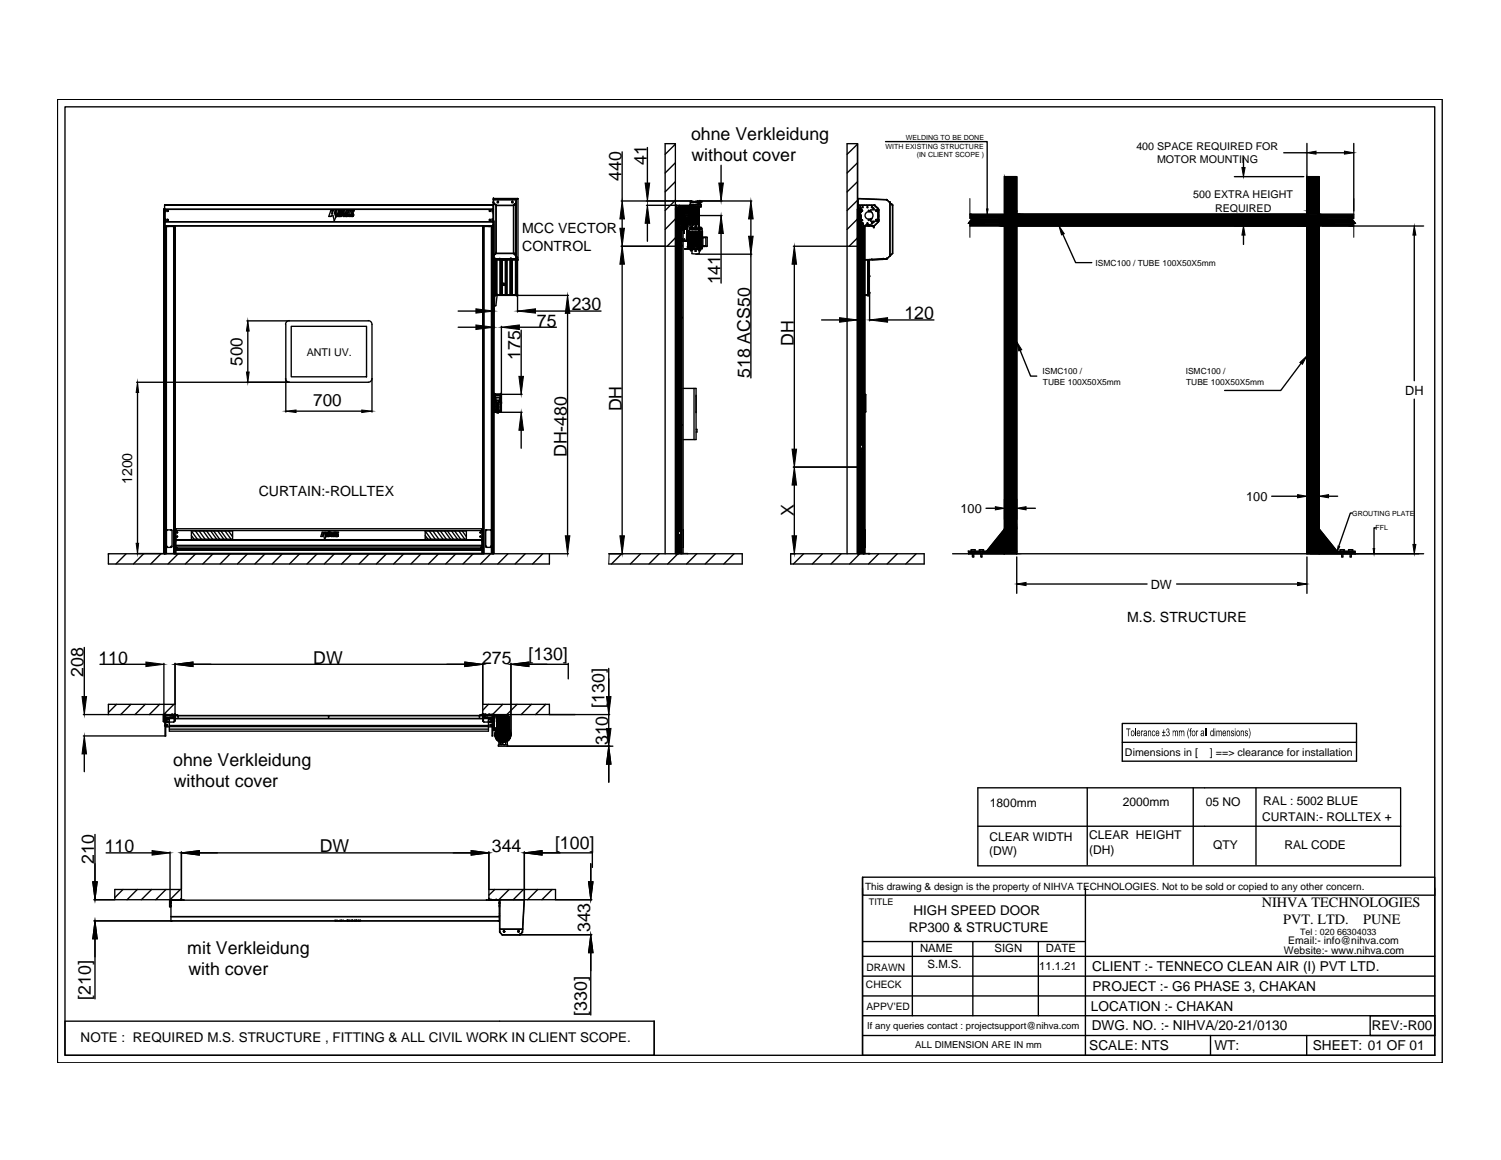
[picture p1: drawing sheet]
<svg xmlns="http://www.w3.org/2000/svg" width="279mm" height="216mm" viewBox="0 0 279 216" stroke-linecap="round" stroke-linejoin="round" font-family="sans-serif">
<defs><g id="words">
<g font-size="3.3">
<text x="128.6" y="26">ohne Verkleidung</text>
<text x="115.7" y="33.7" transform="rotate(-90 115.7 33.7)">440</text>
<text x="120.4" y="30.6" transform="rotate(-90 120.4 30.6)">41</text>
<text x="128.7" y="30">without cover</text>
<text x="134.1" y="52.9" transform="rotate(-90 134.1 52.9)">141</text>
<text x="106.4" y="57.7">230</text>
<text x="168.3" y="59.4">120</text>
<text x="99.9" y="60.8">75</text>
<text x="147.8" y="64.4" transform="rotate(-90 147.8 64.4)">DH</text>
<text x="96.9" y="67" transform="rotate(-90 96.9 67)">175</text>
<text x="139.6" y="70.4" transform="rotate(-90 139.6 70.4)">518 ACS50</text>
<text x="115.7" y="76.6" transform="rotate(-90 115.7 76.6)">DH</text>
<text x="105.5" y="85.1" transform="rotate(-90 105.5 85.1)">DH-480</text>
<text x="147.8" y="96.1" transform="rotate(-90 147.8 96.1)">X</text>
<text x="18.3" y="123.5">110</text>
<text x="58.3" y="123.6">DW</text>
<text x="89.7" y="123.5">275</text>
<text x="98.4" y="122.9">[130]</text>
<text x="15.6" y="126" transform="rotate(-90 15.6 126)">208</text>
<text x="112.6" y="131.7" transform="rotate(-90 112.6 131.7)">[130]</text>
<text x="32.2" y="142.5">ohne Verkleidung</text>
<text x="113.2" y="138.7" transform="rotate(-90 113.2 138.7)">310</text>
<text x="32.3" y="146.5">without cover</text>
<text x="17.6" y="160.8" transform="rotate(-90 17.6 160.8)">210</text>
<text x="19.5" y="158.6">110</text>
<text x="59.5" y="158.7">DW</text>
<text x="91.6" y="158.6">344</text>
<text x="103.3" y="158">[100]</text>
<text x="109.8" y="173.5" transform="rotate(-90 109.8 173.5)">343</text>
<text x="34.9" y="177.5">mit Verkleidung</text>
<text x="35.1" y="181.5">with cover</text>
<text x="16.9" y="186" transform="rotate(-90 16.9 186)">[210]</text>
<text x="109.2" y="189" transform="rotate(-90 109.2 189)">[330]</text>
</g>
<g font-size="3.2">
<text x="45.1" y="68.1" transform="rotate(-90 45.1 68.1)">500</text>
<text x="58.3" y="75.6">700</text>
</g>
<g font-size="2.7">
<text x="234.9" y="168.9">NIHVA TECHNOLOGIES</text>
<text x="238.9" y="171.9">PVT. LTD.</text>
<text x="253.7" y="171.9">PUNE</text>
</g>
<g font-size="2.6">
<text x="97.2" y="43.4">MCC VECTOR</text>
<text x="97.2" y="46.6">CONTROL</text>
<text x="24.6" y="90.1" transform="rotate(-90 24.6 90.1)">1200</text>
<text x="48.2" y="92.3">CURTAIN:-ROLLTEX</text>
<text x="209.8" y="115.8">M.S. STRUCTURE</text>
</g>
<g font-size="2.5">
<text x="169.1" y="173.4">RP300 &amp; STRUCTURE</text>
<text x="170.1" y="170.4">HIGH SPEED DOOR</text>
<text x="203.3" y="180.8">CLIENT :- TENNECO CLEAN AIR (I) PVT LTD.</text>
<text x="203.4" y="184.4">PROJECT :- G6 PHASE 3, CHAKAN</text>
<text x="203.1" y="188.1">LOCATION :- CHAKAN</text>
<text x="203.2" y="191.8">DWG. NO. :- NIHVA/20-21/0130</text>
<text x="255.4" y="191.6">REV:-R00</text>
<text x="15" y="194">NOTE : REQUIRED M.S. STRUCTURE , FITTING &amp; ALL CIVIL WORK IN CLIENT SCOPE.</text>
<text x="202.8" y="195.5">SCALE: NTS</text>
<text x="226" y="195.4">WT:</text>
<text x="244.4" y="195.5">SHEET: 01 OF 01</text>
</g>
<g font-size="2.4">
<text x="261.6" y="73.4">DH</text>
<text x="178.8" y="95.4">100</text>
<text x="232" y="93.2">100</text>
<text x="214.2" y="109.5">DW</text>
</g>
<g font-size="2.2">
<text x="235.1" y="149.9">RAL : 5002 BLUE</text>
<text x="184.3" y="150.2">1800mm</text>
<text x="209" y="150.1">2000mm</text>
<text x="224.4" y="150.1">05 NO</text>
<text x="234.9" y="152.7">CURTAIN:- ROLLTEX +</text>
<text x="184.1" y="159.2">(DW)</text>
<text x="184.2" y="156.5">CLEAR WIDTH</text>
<text x="202.7" y="156.2">CLEAR HEIGHT</text>
<text x="202.7" y="158.9">(DH)</text>
<text x="225.8" y="158.1">QTY</text>
<text x="239.1" y="158.1">RAL CODE</text>
</g>
<g font-size="2.1">
<text x="171.3" y="177.3">NAME</text>
<text x="185.1" y="177.3">SIGN</text>
<text x="194.7" y="177.3">DATE</text>
<text x="172.7" y="180.2">S.M.S.</text>
<text x="193.4" y="180.5">11.1.21</text>
</g>
<g font-size="2">
<text x="211.5" y="27.9">400 SPACE REQUIRED FOR</text>
<text x="215.4" y="30.4">MOTOR MOUNTING</text>
<text x="222.1" y="36.9">500 EXTRA HEIGHT</text>
<text x="226.2" y="39.4">REQUIRED</text>
<text x="57.1" y="66.3">ANTI UV.</text>
<text x="209.4" y="140.6">Dimensions in [</text>
<text x="225.2" y="140.6">] ==&gt; clearance for installation</text>
</g>
<g font-size="1.9">
<text x="161" y="165.6">This drawing &amp; design is the property of NIHVA TECHNOLOGIES. Not to be sold or copied to any other concern.</text>
<text x="239" y="177.5">Website:- www.nihva.com</text>
<text x="239.8" y="175.8">Email:- info@nihva.com</text>
<text x="161.2" y="183.9">CHECK</text>
<text x="161.3" y="180.7">DRAWN</text>
<text x="161.3" y="188">APPV'ED</text>
</g>
<g font-size="1.8">
<text x="161.4" y="191.5">If any queries contact : projectsupport@nihva.com</text>
<text x="170.3" y="195.1">ALL DIMENSION ARE IN mm</text>
</g>
<g font-size="1.7">
<text x="161.7" y="168.5">TITLE</text>
<text x="242" y="173.9">Tel : 020 66304033</text>
</g>
<g font-size="1.6">
<text x="203.9" y="49.4">ISMC100 / TUBE 100X50X5mm</text>
<text x="194" y="69.6">ISMC100 /</text>
<text x="194.1" y="71.6">TUBE 100X50X5mm</text>
<text x="220.7" y="69.6">ISMC100 /</text>
<text x="220.8" y="71.6">TUBE 100X50X5mm</text>
</g>
<g font-size="1.3">
<text x="164.8" y="27.7">WITH EXISTING STRUCTURE</text>
<text x="168.6" y="26.1">WELDING TO BE DONE</text>
<text x="170.6" y="29.3">(IN CLIENT SCOPE )</text>
<text x="251.7" y="96">GROUTING PLATE</text>
<text x="256.1" y="98.7">FFL</text>
</g>
</g></defs>
<!-- layer: DIMENSIONS -->
<g fill="none" stroke="#000" stroke-width=".25">
<path d="M115.6 37.4h13M115.8 28.3v9.1M120.3 38.2h5.7M120.5 27.5v6.6M130.3 37.4h9.6M134.2 30.8v3.3M159.6 26.8v32.9M46 59.7h7.8M85.3 57.9h3.3M91.9 41.1v20M96 55h9.8M96.3 55v3.1"/>
<path d="M99.7 57.9h12.2M105.6 58.3v41.4M115.6 45.8h8.2M115.8 40.8v1.7M115.8 49.2v50.5M120.5 41.6v3.3M126.3 40.1h8.1M129.5 47.3h10.4M134.2 43.5v9.2M139.8 40.8v3.2M139.8 47.3v23M147.7 45.8h9.9"/>
<path d="M147.9 49.2v34.4M152.9 59.5h3.4M161.9 54.5v5.2M165.2 59.5h8.6M25.4 71.1h28.4M25.6 73.1v28M46.1 61.6v7.6M53.2 70.5v6.2M55.1 76.5h12.2M69.2 70.5v6.2M85.3 60.9h3.3M93 76.7h4.2"/>
<path d="M93.3 73.4h3.9M93.3 60.7v14.4M96.7 60.9h6.9M97 61.5v8.5M97 80.1v3.3M147.7 86.9h12.3M147.9 90.3v9.4M25.4 103h5M102.3 103.1h3.5M113.4 103.1h2.6M147.3 103.1h.7M15.5 133h4.6"/>
<path d="M15.5 137h15.3M15.7 120.5v9.2M18.6 123.6h8.6M30.5 123.5v9.8M32.6 123.5v7.5M35.9 123.6h50.6M89.9 123.5v7.5M94.4 138.9h19.7M95.1 123.5v13.2M98.5 123.6h7.3M102.3 133h11.2M105.8 123.5v2.9"/>
<path d="M113.3 124.4v11.2M15.7 140.3v3.3M17.7 155.3v8.8M19.8 158.7h8.5M31.7 158.6v9.1M33.8 158.6v6.9M37.1 158.7h50.6M91 158.6v6.9M97.6 158.6v8.9M100.9 158.7h9.4M110.3 158.6v2.8M113.3 142.2v3.4"/>
<path d="M17.5 167.5h3.8M17.5 171.4h14.2M17.7 174.7v11.2M96.8 174h13.3M103.5 167.5h6.6M110 160.8v3.3M110 177.3v11.6"/>
</g>
<!-- layer: 0 -->
<g fill="#000" stroke="#000" stroke-width=".19">
<path d="M115.8 37.4l.4 3.4h-.8zM120.5 38.2l.4 3.4h-.8zM120.1 34.1h.8l-.4 3.3zM133.8 34.1h.8l-.4 3.3zM139.8 37.4l.4 3.4h-.9zM183.6 38.9h.3l-.1 1zM231.2 31.2h.6l-.3 1.7zM243.3 28.4l1.7-.3v.6zM250.3 28.1l1.7 .3-1.7 .3zM46.1 59.7l.3 1.9h-.5zM88.6 57.5l3.3 .4-3.3 .4zM96.3 57.9l3.4-.4v.8z"/>
<path d="M105.6 55l.5 3.3h-.9zM115.8 45.8l.4 3.4h-.8zM115.4 42.5h.8l-.4 3.3zM134.2 40.1l.4 3.4h-.8zM139.3 44h.9l-.4 3.3zM147.9 45.8l.4 3.4h-.9zM156.3 59.1l3.3 .4-3.3 .5zM161.9 59.5l3.3-.4v.9zM197.1 42.1l1 1.4-.5 .2zM231.5 42.1l.3 1.7h-.6zM263.3 42.1l.3 1.7h-.6zM25.6 71.1l.2 2h-.5z"/>
<path d="M45.9 69.2h.5l-.3 1.9zM53.2 76.5l1.9-.2v.5zM67.3 76.3l1.9 .2-1.9 .3zM88.6 60.5l3.3 .4-3.3 .4zM93.3 60.9l3.4-.4v.8zM97 76.7l.4 3.4h-.8zM96.6 70h.8l-.4 3.4zM189.3 63.6l.9 1.5-.6 .2zM242 67.5l1.2-1.2-.8 1.5zM147.9 86.9l.4 3.4h-.9zM147.4 83.6h.9l-.4 3.3zM185.3 94.3l1.7 .3-1.7 .3z"/>
<path d="M187 98.5v4.1h-3.4zM189.3 94.6l1.7-.3v.6zM241.5 92.1l1.8 .3-1.8 .3zM245.6 98.5l3.3 4.1h-3.3zM245.6 92.4l1.7-.3v.6zM25.3 101.1h.5l-.2 1.9zM105.2 99.7h.9l-.5 3.4zM115.4 99.7h.8l-.4 3.4zM147.4 99.7h.9l-.4 3.4zM189.3 108.7l1.7-.3v.6zM241.5 108.4l1.8 .3-1.8 .3zM249.1 101.6l.3 .2-.5 .8z"/>
<path d="M255.6 102.1h.3l-.1 1zM263 101.3h.6l-.3 1.8zM15.7 137l.4 3.3h-.8zM15.3 129.7h.8l-.4 3.3zM27.2 123.2l3.3 .4-3.3 .5zM32.6 123.6l3.3-.4v.9zM86.5 123.2l3.4 .4-3.4 .5zM95.1 123.6l3.4-.4v.9zM112.9 129.7h.8l-.4 3.3zM113.3 138.9l.4 3.3h-.8zM112.9 135.6h.8l-.4 3.3zM28.3 158.3l3.4 .4-3.4 .5z"/>
<path d="M33.8 158.7l3.3-.4v.9zM87.7 158.3l3.3 .4-3.3 .5zM97.6 158.7l3.3-.4v.9zM17.7 171.4l.4 3.3h-.8zM17.3 164.1h.8l-.4 3.4zM109.5 164.1h.9l-.4 3.4zM110 174l.4 3.3h-.9z"/>
<path d="M187 32.9v6.4h2.3zM187 32.9h2.3v6.4z"/>
<path d="M243.3 32.9v6.4h2.3zM243.3 32.9h2.3v6.4z"/>
<path d="M243.3 39.3v.6h2.3zM243.3 39.3h2.3v.6z"/>
<path d="M180.9 40.6l-.7 1h6.8zM180.9 40.6h6.1v1z"/>
<path d="M180.5 39.9v.7h6.5zM180.5 39.9h6.5v.7z"/>
<path d="M180.5 41.6v.5h6.5zM180.5 41.6h6.5v.5z"/>
<path d="M189.3 39.9v2.2h54zM189.3 39.9h54v2.2z"/>
<path d="M243.3 39.9v2.2h2.3zM243.3 39.9h2.3v2.2z"/>
<path d="M245.6 39.9v.7h6.4zM245.6 39.9h6.4v.7z"/>
<path d="M245.6 40.6v1h6.7zM245.6 40.6h6l.7 1z"/>
<path d="M245.6 41.6v.5h6.4zM245.6 41.6h6.4v.5z"/>
<path d="M187 39.3v59.2h2.3zM187 39.3h2.3v59.2z"/>
<path d="M180.3 102.6v.5h.7zM180.3 102.6h.7v.5z"/>
<path d="M181.3 102.6v.5h1.3zM181.3 102.6h1.3v.5z"/>
<path d="M182.8 102.6v.5h4.2zM182.8 102.6h4.2v.5z"/>
<path d="M187 98.5v4.1h2.3zM187 98.5h2.3v4.1z"/>
<path d="M187 102.6v.5h2.3zM187 102.6h2.3v.5z"/>
<path d="M243.3 42.1v61h2.3zM243.3 42.1h2.3v61z"/>
<path d="M245.6 102.6v.5h4.2zM245.6 102.6h4.2v.5z"/>
<path d="M250 102.6v.5h1.3zM250 102.6h1.3v.5z"/>
<path d="M251.5 102.6v.5h.8zM251.5 102.6h.8v.5z"/>
</g>
<g fill="none" stroke="#000" stroke-width=".25">
<path d="M10.7 18.5h257.8v179.3h-257.8zM12.1 19.9h255v176.5h-255zM30.6 38.9v64.1M30.6 38.2h61.2h-61.2M30.6 38.2v3.9h61.2M30.6 39h.1M30.6 38.9h61.2M30.7 38.9v.5M30.7 39.2h.1M30.7 39.1h.1M30.8 38.9v.5M30.8 39h60.8"/>
<path d="M31.1 39.3l.2-.1-.1 .1M61.6 39.2h.5l.4 1.2-.3 .7-.2-.9-.8 .1zM61.8 39.4h.1M61.8 39.4l.1 .4h-.1zM62.9 40h.1M63 40h.1M63 40l-.1 .1M63.1 40h.1M63.1 40v.1M63.3 39.3h.1M63.3 39.3v.1M63.3 39.3l.1 .1"/>
<path d="M63.3 39.4h.1M63.3 39.7h.1M63.3 40h.1M63.3 39.6h.1M63.4 39.7h.1M63.4 39.4h.1M63.4 39.6h.1M63.4 39.7h-.1M63.4 39.6h-.2l.1 .1M63.4 39.6v.1M63.4 39.4h-.1M63.4 40h.1"/>
<path d="M63.5 39.5h.1M63.5 39.5l.1 .1M63.5 39.8h.1M63.5 39.2h.1M63.5 39.8l-1.1 .1v-.7h.3v.5h.2v.2M63.6 39.8h.1M63.6 39.6h.1M63.6 39.3h.1M63.6 39.5h-.1M63.6 39.4v.1M63.6 39.8h-.1M63.6 39.7h.1"/>
<path d="M63.6 39.4h.1M63.6 39.7v.1M63.6 39.4l-.1-.2h-.5v.7M63.6 39.6v.1M64 39.3v.3zM64.2 40h.1M64.3 40l-.1 .3zM64.3 40h.1M64.6 40h.1M64.6 40l-.1 .1M64.7 40h.1M64.7 40v.1"/>
<path d="M65.1 40h-.3M65.1 40l-.1 .3h.1l-.1-.1 .1-.2h.2M65.1 39.2v.7h-.3l-.1-.5v.5h-1.1l.2-.7h.4l.2 .7M65.2 39.2l.2 .7h.3l.2-.7h-.3v.3M65.3 40l-.1 .3 .1-.3M65.6 39.5h.1M65.6 39.5l-.1-.3h-.6v.4l-.1-.4h-.3v.7M65.8 40h.1M91.1 39.3l.1-.1v.1M91.6 39.2h.1M91.6 39.1h.1M91.6 38.9v.5"/>
<path d="M91.7 39h.1M91.7 38.9v.5M91.8 39.7h.1M91.8 39.8h.1M91.8 39.5h.1M91.8 39.4h.1M91.8 39.1h.1M91.8 38.9h.1M91.8 38.8h.1M91.8 38.4h.1M91.8 38.2v64.8M91.8 39v.1"/>
<path d="M91.8 37.7h.1M91.8 37.2h.1M91.8 37.2h4.3h-4.3M91.8 37h.1M91.8 37v66v-61.2M91.8 37.8l.5 .4M91.8 37.8h.1M91.8 38.9v.1M91.8 37.7v.1M92.3 38.2h.1M92.3 38.2h3.3M92.3 38.2v9"/>
<path d="M92.3 38.2l.1 .1M92.4 38.3h3.2M92.4 38.3v8.8M92.6 37.6l.1 .1M92.6 37.6h.1M92.6 37.6h.2M92.6 37.7h.1M92.7 37.6v.1M92.7 37.6l-.1 .1M92.7 37.7h.1M92.7 37.6h-.1M92.7 37.6h.1"/>
<path d="M92.8 37.6h.1M92.8 37.6l-.1 .1M95.2 37.6l.1 .1M95.2 37.6h.1M95.2 37.6h.2M95.3 37.7h.1M95.4 37.6h.1M95.4 37.6v.1M95.4 37.6l-.1 .1M95.4 37.7h.1M95.4 37.6h-.2M95.6 38.3v8.8"/>
<path d="M95.6 38.2h.1M95.6 38.2v9M95.6 38.2v.1M96.1 37.8l-.5 .4M96.1 37.8h.1M96.1 37.7h.1M96.1 37.7v9.9v-9.8M96.1 37.2h.1M96.1 37.2v.6M96.1 37.2v.5M96.4 36.9l-.3 .3M96.4 37l-.3 .2"/>
<path d="M96.4 37h.1M96.4 36.9h-4.6v66.1M96.4 36.9v.1M96.4 37v11.4M125.7 38.9h.6v59.5v-.2M125.7 26.8l-1.9 1.9M125.7 30.3l-1.9 1.9M125.7 33.8l-1.9 1.9M125.7 37.3l-1.9 1.9M125.8 38.9v64.1M125.9 39.1v2.1M125.9 39.8h.1"/>
<path d="M126 39.7l-.1 .1M126 39.7h.3M126 39.8h.2M126.1 38.9v59.6M126.1 38.7v.1M126.2 39.3v.1M126.2 40h.1M126.2 39.4h.1M126.2 38.7v.1M126.2 38.6l.2 .1M126.2 38.6a.4 .4 0 0 0-.3 .4M126.3 39.7h.1"/>
<path d="M126.3 39.4h.1M126.3 40h.1M126.3 38.6h.2M126.3 38.9v59.5M126.3 39.2v.1M126.3 40l.1 .2M126.3 39.9l.2 .2-.2 .2M126.3 39.9h.1M126.3 39.9l.1 .1M126.3 38.6h.1M126.4 39.9h.1M126.4 39.7h.1"/>
<path d="M126.4 40h.1M126.4 40v.2M126.4 39.7v.1M126.4 39.7l.1 .1M126.4 39.7l-.1 .2M126.4 40h-.2M126.4 39.8h.1M126.4 38.7h-.5v-.5v64.8v-64.1M126.4 39.5h.1M126.4 39.9v.4M126.4 39.8h.2M126.4 38.7h.1"/>
<path d="M126.4 38.2v.5M126.5 39.7h.1M126.5 39.5h-.1M126.5 39.8h.1M126.5 38.2v.5h-.6M126.6 38.5l-.1 .1M126.6 39.8h.1M126.6 38.5h.1M126.6 38.5v.1M126.6 39.2h.1M126.6 39.2v.1M126.6 39.7h.1"/>
<path d="M126.6 38.5h3.5M126.6 39h.1M126.6 39.8v.1M126.6 39.8l.3 .1M126.6 39.2l-.1 .1M126.6 38.9h.1M126.6 39.8l.1 .1M126.6 38.9l.1 .1M126.6 39.7l.3 .1M126.6 39.1h.1M126.7 39.8v.5M126.7 39.2h.1"/>
<path d="M126.7 39.4h.1M126.7 39.3h.1M126.7 38.6h.1M126.7 38.8h.1M126.7 38.9h-.1M126.7 38.9h.1M126.7 39.1h.1M126.7 39.5h.1M126.7 39.5h.3M126.7 39.4v.1M126.7 39l-.3 .7M126.8 39.1l-.1 .2"/>
<path d="M126.8 39h.1M126.8 39.9h.1M126.8 39.1h.1M126.8 39.1l.1 .1M126.8 39.8h.1M126.8 39.1v.4M126.8 39l.1 .1M126.9 39.9h.1M126.9 39.2h.1M126.9 39.1h.1M126.9 39.1v.1M126.9 39.9v.5"/>
<path d="M126.9 39.8h.1M126.9 39.3h.1M126.9 38.9h.1M126.9 39.2v.1M126.9 39.8v.1M126.9 39.3l-.2 .4M126.9 39.1l.1 .4M126.9 39.1h-.1M126.9 39.2l.2 .2M127 39.2h.1M127 38.8h.1M127 39.3h.1"/>
<path d="M127 39.1h.1M127 39.5h.1M127 38.8l-.1 .1M127 39.1v.1M127 39.3v.2M127 39.2l.2 .2M127 39.9h.1M127 38.5h.1M127 38.5l.2 .1M127 38.5v.1M127 39.4h.1M127 39.9v.4"/>
<path d="M127.1 39.9h.1M127.1 39h.1M127.1 38.6h.1M127.1 39.9h-.1M127.1 39v.3M127.1 39.4h.1M127.1 39.4l-.2 .4M127.2 38.5h.1M127.2 39.4h.1M127.2 39.4h-.1M127.2 38.6h.1M127.2 39.6h.1"/>
<path d="M127.2 39.5l-.1 .3M127.3 39.5h.1M127.3 38.6a1.63 1.63 0 0 0-1.1 1.5 1.63 1.63 0 0 0 1.1 1.5M127.3 38.6l-.5 .4M127.3 38.6h.1M127.3 38.7h.1M127.3 38.6h1.1h-1.1M127.3 38.7h1.1M127.3 38.6v.1M127.3 38.6l.1 .1M127.4 38.6h.1M127.4 38.7v.1"/>
<path d="M127.4 38.7h.1M127.4 38.8h.1M127.4 38.6h.9M127.4 38.7l.1 .1M127.4 38.9h.1M127.5 38.9h.1M127.5 38.7h.1M127.5 38.8h.1M127.5 38.6h.1M127.5 38.6l-.1 .1M127.5 38.8v.1M127.5 38.6v.2"/>
<path d="M127.5 38.9l-.5 .3M127.5 38.5h.1M127.5 38.5v.1l.1-.1M127.5 38.9v.1M127.5 38.9v.2M127.5 39.1h.1M127.5 38.7v.1M127.5 38.6v.1M127.5 39.2h.1M127.5 39.1h.2M127.5 39.2l-.3 .2M127.6 39.3h.1"/>
<path d="M127.6 39.1h.1M127.6 38.6h.1M127.6 38.8h.1M127.6 39.1l-.1 .1M127.6 38.9h.1M127.6 38.9v.2M127.6 39.3l-.3 .2M127.7 39.1h.1M127.7 39.3h.1M127.7 39.3h.3M127.9 39.4a.7 .7 0 0 0-.7 .7 .7 .7 0 0 0 .7 .7M127.9 39.4h2.2"/>
<path d="M128 39.3h.1M128 39.1h.2M128.1 39.1h-.5M128.1 39.1h.1M128.1 39.3h.1M128.1 38.9h.1M128.1 39.1h-.1M128.1 38.8h.1M128.1 38.9h-.5M128.1 39.3l.3 .2M128.1 38.6h.1M128.1 39.1l.1 .1"/>
<path d="M128.1 38.9v.2M128.1 38.6l.1 .1M128.2 39.2l.3 .2M128.2 38.7l-.1 .1M128.2 38.7h.1M128.2 38.8h-.1M128.2 39.1h.1M128.2 39.2h.1M128.2 38.8h.1M128.2 38.7v.1M128.2 39.1v.1M128.2 38.9h.1"/>
<path d="M128.2 39h.1M128.2 38.9v.2M128.2 38.9v.1M128.2 38.9l.5 .3M128.3 38.9h.1M128.3 38.6h.1M128.3 38.8h.1M128.3 38.8v.1M128.3 38.6v.1M128.3 38.7h.1M128.3 38.7v.1M128.3 38.6v.2"/>
<path d="M128.4 38.7h.1M128.4 38.6h.1M128.4 38.6v.1M128.4 38.6l.5 .4M128.4 38.6a1.63 1.63 0 0 1 1 .9M128.4 38.4h.1M128.4 39.5h.1M128.5 38.6h.1M128.5 38.1l-.1 .4M128.5 38.1h.1M128.5 39.6h.1M128.5 38.4h2l-1.5 .1"/>
<path d="M128.5 39.5l.1 .3M128.5 37.6l1.3 .1M128.5 39.4h.1M128.5 38.1h2M128.5 38h2M128.6 39.4h.1M128.6 37.6h.1M128.6 39.4h-.1M128.6 39.4l.2 .4M128.6 37.6v.1M128.6 39.9h.1M128.6 37.5h.2"/>
<path d="M128.7 39.9v.4M128.7 39.2h.1M128.7 37.6h.1M128.7 39.9h.1M128.7 37.7h.1M128.7 38.8l-.1 .1M128.7 37.4v.3h-.1M128.7 39.4h-.1M128.7 37.5h.1M128.7 39.1h.1M128.7 38.8h.1M128.7 37.4v.3h-.2h1.7"/>
<path d="M128.7 39.2l-.1 .2M128.7 39.1v.1M128.7 39.3l.3 .4M128.8 39.3h.1M128.8 38.9h.1M128.8 39.1h.1M128.8 39.2h.2M128.8 39.1h-.1M128.8 39.2l-.2 .2M128.8 39.8h.1M128.8 39l.2-.1-.1 .2M128.8 38.9l-.1 .2"/>
<path d="M128.8 39.2h.1M128.8 38.9v.1M128.8 39l.2 .2M128.8 39a1.46 1.46 0 0 0-2.4 1M128.8 39.8v.5M128.8 39.9h.1M128.8 39v.1M128.8 38.9l.1 .1M128.8 39.2v.1M128.8 38.2h.2M128.8 38.8l.1 .1M128.8 38.9v.2h.2"/>
<path d="M128.8 38.2h-3v.7M128.9 39h.1M128.9 38.9h.1M128.9 38.8h.1M128.9 39.2h.1M128.9 39.1h.1M128.9 38.9h-.1M128.9 38.8v.1M128.9 38.9l.1 .1M128.9 38.6h.1M128.9 37.5v.1M129 39.2a1.46 1.46 0 0 1 0 1.8"/>
<path d="M129 39l-.1 .1M129 39.2h.1M129 38.9h.1M129 38.9l-.1 .1M129 39.1h.1M129 37.5h.1M129 39.1l.2 .3M129 39h.1M129 37.7h.1M129 38.3l.7 .6M129 39l.3 .6M129 39.1h-.1"/>
<path d="M129 38.8l.3-.2-.3 .3M129 39.9h.1M129 39.4h.1M129 39.7h.1M129 38.7h.9M129 38.5h.1M129 38.8h.1M129 39.4l.1 .2a1.22 1.22 0 0 1 0 1.2M129 39.3h1M129 39h.9M129 38.9h.9M129 39.4v-.8h.9v3"/>
<path d="M129 39.8l.1 .6M129 39.1l-.1 .1M129.1 39.4a1.38 1.38 0 0 0-2.1-.4 1.38 1.38 0 0 0 0 2.1 1.38 1.38 0 0 0 2-.3M129.1 39.7h-.1M129.1 39.8h.1M129.1 39.8l-.1 .1M129.1 39.1h.1M129.1 39.2h.1M129.1 39.7h.1M129.1 39.4h.1M129.1 38.9h.1M129.1 39.4a1.44 1.44 0 0 1 0 1.4"/>
<path d="M129.1 39.1h-.1M129.1 37.5v.1M129.1 38.6v.1M129.1 38.9v.1M129.1 39.7l-.3 .1M129.1 39.1l.1 .2M129.1 39.8v.1M129.1 39.8l-.3 .1M129.1 38.9l-.1 .2M129.2 39.7h-.1M129.2 39.8h-.1M129.2 38.9h.1"/>
<path d="M129.2 38.9l.2-.2-.3 .2M129.2 39.7h.1M129.2 39.4h.1M129.2 39.4l.1 .2M129.2 39.8h.1M129.2 39.3h.1M129.3 39.3h.1M129.3 39.8h.1M129.3 39.3v.1M129.3 39.7h.1M129.3 39.6h.1M129.3 39.6l-.1 .9"/>
<path d="M129.3 39.4h.1M129.3 38.6h.1M129.3 39.2v.1M129.3 39.6l-.1 .1M129.4 38.7h.1M129.4 39.8h.1M129.4 39.5h.1M129.4 38.9h.1M129.4 39.3l.1 .1M129.4 39.8v.1M129.4 39h.1M129.4 39.3h.1"/>
<path d="M129.4 39.6h.1M129.4 39.6v1.1M129.4 39.1l-.1 .2M129.4 39l-.1 .3M129.4 39.7h.1M129.4 38.6h.1M129.4 38.6v.1M129.5 39.5h-.1M129.5 38.6l-.1 .1M129.5 39.3h-.1M129.5 39.2h.1M129.5 39.2l-.1 .1"/>
<path d="M129.5 39.4h.1M129.5 39.3h.1M129.5 38.7h.1M129.5 39.5h.1M129.5 39h.1M129.5 38.7v.5M129.5 39.6h.1M129.5 39.7h.1M129.5 39.7v.1M129.5 39.9h.1M129.5 39.4v1.4M129.5 39.1h.1"/>
<path d="M129.5 40h.1M129.5 39.8h.1M129.5 39.5h.5M129.5 38.7h.4M129.5 39.1l-.1 .2M129.5 39.2h.5M129.5 37.7h.2M129.5 39.1v2M129.5 39.1v.2l.5 .1M129.6 37.6h.1M129.6 39l.3 .1M129.6 40h.1"/>
<path d="M129.6 37.5v.1M129.6 37.7h.1M129.6 39.9l.2 .2M129.6 38.9l.1 .3-.2 .2M129.7 37.7h.1M129.7 40h.1M129.7 39.9v.1M129.7 37.5v.1M129.7 39.9v.4M129.7 39.9l.2 .1M129.8 39.9v.1M129.8 40h.1"/>
<path d="M129.8 37.5l.1 .1M129.8 37.6h.1M129.8 37.6l.2 .1M129.8 40v.2M129.9 39.2h.1M129.9 39v.2M129.9 37.6h.1M129.9 37.7h.1M129.9 39h-.4h.5M129.9 38.5v.1h.1M129.9 40h.1M129.9 40l-.2 .2"/>
<path d="M129.9 39.3h.1M129.9 37.6v.3M129.9 37.6v.1M129.9 38.5h.1M129.9 37.9h.1M130 38.5h.1M130 38.7h.1M130 38.8h.1M130 38.9h.1M130 37.6h.1M130 38.6h.1M130 37.6l-.8 .1"/>
<path d="M130 37.5v.4M130 38.4v.1M130 38.9v.1M130 39h.1M130 39.2h.1M130 39.4h.1M130 38.6v.1M130 39.3h.1M130 39.5h.1M130 39.1h.1M130 39.7h.1M130 39v1.8"/>
<path d="M130 39.7h-.5h.5M130 39.4h-.5h.5M130 38.5v.2M130 39v2.5M130 38.8h.2M130 39.1h-.4M130.1 37.7v.1M130.1 37.7h.1M130.1 39.4v1.4M130.1 37.8h.1M130.1 38.5h.1M130.1 39.4v.1"/>
<path d="M130.1 38.8h.1M130.1 38.7h.1M130.1 39.4h.1M130.1 39.4l.1 .1M130.1 38.6h.1M130.1 39h.1M130.1 38.6v.1M130.1 38.6l-.6 .1M130.2 38.6h.1M130.2 39l-.7 .1M130.2 37.9h.1M130.2 38.8h.1"/>
<path d="M130.2 38.5v.3M130.2 37.6h.1M130.2 37.6v.3M130.2 38.8v3.7M130.2 37.6v.1M130.2 37.5h-1.7v.7h1.9v-.5h-.2M130.2 37.5l.5 .1h-.9M130.2 37.5h.1M130.2 37.6v.3h-.3M130.2 37.4l.1 .1M130.2 37.5v.1M130.3 37.6h.1"/>
<path d="M130.3 37.5h.1M130.3 37.5l-.1 .1M130.3 37.4l-.1 .3M130.4 38.4h.1M130.5 38.1h.1M130.5 37.6h.1M130.5 37.5v.1M130.5 38.4v.1M130.5 38.1v.4h-2.1h2.1M159.6 26.8l-1.9 1.9M159.6 30.3l-1.9 1.9M159.6 33.8l-1.9 1.9"/>
<path d="M159.6 37.3l-1.9 1.9M159.7 37v1.9v-1.9M159.7 38.6h.1h-.1M159.7 38.2h.1M159.7 38.3h.1M159.7 38.2h3.1M159.7 37l5.3 .2M159.7 38.6h.1M159.8 38.2v64.9M159.8 38.9v64.1M159.9 38.2v.7M160 38.9v43.5"/>
<path d="M160 38.2h.1M160.1 38.6l.2 .1M160.1 38.9v43.4M160.2 39.2v.1M160.2 40v.2M160.2 39.1h.1M160.2 39.1v.1M160.2 39.2h.1M160.2 40v42.1M160.2 38.6h.1M160.3 38.8v.7zM160.3 39.1h.2l-.1 .2"/>
<path d="M160.4 39.2h.1M160.5 39.1l-.3 .1M160.5 38.2h-.1M160.5 39.2l-.1 .1M160.6 39.2v.1M160.9 38.2h.1M161.4 38.2h-.1M161.7 39.4a.7 .7 0 0 0-.7 .7 .7 .7 0 0 0 .7 .7M161.7 39.4h.5M161.8 38.2h-.1M162.1 39.1v.2a.91 .91 0 0 1 .2 1.3M162.1 39.1h1.4"/>
<path d="M162.2 38.2h.1M162.5 38.8v.1M162.6 38.8h.1M162.6 38.8v.1M162.6 38.8v.2M162.7 38.2h-.1M162.7 38.1l.8 .8M162.7 38.2h.1M162.8 38.2h-3.1M162.8 38.2l.7 .8v2.3M162.9 38.3v.1M162.9 38.3h.1"/>
<path d="M163 38.3l.5 .5M163.1 39.2v.1M163.1 38.6h.1M163.2 38.6h.1M163.3 39.1v.3M163.3 39.3h.2M163.4 38.8h.1M163.4 39.1h.1M163.4 39.4v1.5M163.4 38.8l.1 .2M163.5 38.9v.1M163.5 39.1h-.3v.3h.3"/>
<path d="M163.5 39.1v2.1M163.5 38.9h.1M163.5 38.9v.2M163.6 39.2h.1M163.6 39.2v.1M163.6 39.5l-.1 .1M163.6 39.9l-.1 .1M163.6 39v2.3M164.8 26.4h19v12.5M165 37.2h.1M165.1 37.1l-.1 .1M165.1 37.2l1 1-.4-.4"/>
<path d="M165.1 37.2l.5 .5M165.6 37.7h.1M165.6 37.7v9.9M165.7 37.7h.1M165.7 37.7v9.9M166.1 38.2h.1M166.1 38.2v8.9v-8.8M166.1 38.2v.1M187 32.9h2.3v70.2h-2.3zM189.3 39.9h54v2.2h-54zM189.3 39.9h54M229.8 32.9h12.9"/>
<path d="M231.5 29.4v1.8M239 28.4h4.3M243.3 39.3v-6.4h2.3v70.2M243.3 33h2.3v70.1h-2.3zM243.3 26.7v76.4M245 28.4h5.3M252 26.7v12.6M30.6 42h61.2M30.6 41.3h61.2M30.6 41.3h.1M30.7 42.1v61zM30.7 40.7v.6"/>
<path d="M30.7 42.1v60.9M30.7 41.2h.1M30.7 41h.1M30.7 40.9h.1M30.8 42.1v61M30.8 40.7v.6M30.8 41.3h60.8M30.9 42.1h.1M31 42.1v60.9M31.1 41l.2-.1-.1 .1M31.2 42.1h.1M31.3 42.1h.1"/>
<path d="M31.4 42.1h.1M31.5 42.1h.1M32.3 42.1v60.9M32.5 42.1h-1.8v60.9M32.5 42.1v60.9v-60.8M32.5 42.2h.1M32.5 42.6h.1M32.6 42.1v61v-60.9M32.6 42.2h.1M53.9 59.7a.7 .7 0 0 0-.7 .7M53.9 59.7h14.7M62.7 40.2h.1"/>
<path d="M62.9 40.1h.1M62.9 40l-.3 .2h.2l.1-.1M62.9 40v.1M62.9 40.2h.1M62.9 40.3h.1M62.9 40.1l-.2-.1-.1 .3 .3-.1M62.9 40.1v.2M62.9 40.1v.1v-.1M63 40.3h.1M63 40.2h.1M63.1 40.2h.1M63.1 40.2h-.1"/>
<path d="M63.1 40.1h.1M63.1 40.2l-.2 .1M63.1 40l-.2 .1M63.1 40.2l.3 .1M63.1 40.1v.1M63.2 40.2h.1M63.2 40.3h.1M63.2 40.1h.1M63.2 40.1h.2M63.2 40.1l-.1 .1M63.2 40.1v.1M63.3 40.2h.1"/>
<path d="M63.3 40l-.1 .1M63.4 40.2h.1M63.4 40.2l-.1 .1M63.4 40.2h-.2M63.4 40.1v.1v-.1M63.4 40.1h.1M63.4 40v.1M63.6 40.1h.1M63.7 40.1h.1M63.7 40h.1M63.7 40l-.2 .1h.2M63.7 40.1l-.1 .2v-.1l-.2 .1"/>
<path d="M63.7 40v.1M63.7 40.1l-.2-.1-.1 .3M64 40.3h.1M64 40.2h.1M64 40.2v.1M64 40.1h.1M64.1 40.3h.1M64.1 40.1h.1M64.1 40h.1M64.1 40.2h.1M64.1 40.2h-.1M64.2 40.2h.1"/>
<path d="M64.2 40.1h.1M64.2 40l-.1 .1M64.2 40.1v-.1h-.2l.1 .2M64.2 40.2l-.1 .1M64.2 40v.2M64.4 40.1l.1-.1zM64.5 40.2h.1M64.5 40.3h.1M64.5 40.1h.1M64.5 40.1l.1 .1M64.6 40.1h.1M64.6 40.2h.1"/>
<path d="M64.7 40.2h.1M64.7 40.1h.1M64.7 40.2h-.2M64.7 40.1l-.1 .2-.1-.1M64.8 40l-.2 .1M64.8 40l-.1 .1M64.8 40.3h.1M64.8 40h.6l-.1 .3 .3-.3-.1 .3 .1-.3M64.9 40l-.1 .3 .1-.3M65.1 40.1h.1l-.1 .1M65.2 40.3h.1M65.6 40.3h.1"/>
<path d="M65.6 40.2h.1M65.6 40.2v.1M65.6 40.1h.1M65.7 40.3h.1M65.7 40.1h.1M65.7 40h.1M65.7 40v.2h-.1M65.7 40.2h.1M65.8 40.2h.1M65.8 40.1h.1M65.8 40.1v-.1h-.2l.1 .2M65.8 40.2l-.1 .1"/>
<path d="M65.8 40v.2M68.5 59.7a.7 .7 0 0 1 .7 .7M89.9 42.1v61v-60.9M89.9 42.2h.1M89.9 42.6h.1M89.9 42.1v60.9v-60.8M90.1 42.1v61M90.9 42.1h.1M91 42.1h.1M91.1 41l.1-.1v.1M91.2 42.1h.1M91.5 42.1v60.9"/>
<path d="M91.6 42.1h.1M91.6 42.1v61M91.6 41.2h.1M91.6 41h.1M91.6 40.9h.1M91.6 40.7v.6M91.7 42.1v60.9zM91.7 41.3h.1M91.7 40.7v.6M91.8 42.1v61zM91.8 42.1v60.9v-60.9h-1.9M91.8 41.4h.1"/>
<path d="M91.8 41.2h.1M91.8 41h.1M91.8 48.3h.5M91.8 48.2h4.3h-4.3M91.8 48.2h.1M91.8 47.6h.1M91.8 47.6l.5-.5-.5 .5M91.8 48.3h.1M91.9 48.4v54.6h-2M91.9 56.9h.4M91.9 56.7h.1M91.9 57.5h.1"/>
<path d="M91.9 57.7h.1M92 48.4h.1M92 48.4h.1h-.1M92 48.4v8.5M92.1 48.4v8.5M92.1 48.4h.1M92.1 55h.1M92.1 54.9h.4M92.1 54.8h4.2M92.1 47.9v7M92.1 54.9h.1M92.1 55h.2"/>
<path d="M92.1 55h4.2M92.1 48.3v6.5M92.2 48.3v6.5M92.2 54.9h1.9M92.2 48.3h.2M92.2 48.3v6.7M92.3 56.9h.1M92.3 51.4v.1zM92.3 51.4h.1M92.3 55h.1M92.3 48.3h.1M92.3 48.3h-.4v54.7"/>
<path d="M92.3 47.1h.1M92.3 47.2h3.3M92.3 47.1h3.3M92.3 47.2l-.5 .4M92.4 48.3h.1M92.4 47.1h.1M92.4 48.3h.6M92.4 47.1l-.1 .1M92.4 48.3v6.5M92.5 54.9h.1M92.5 48.3v6.6M92.5 54.8h.1"/>
<path d="M92.5 54.9v.1M92.5 54.8l-.2 2.1M92.5 48.3h.1M92.6 48.3h.1M92.8 48.3h.1M93 48.3h.1M93 48.3l1 .1M93.1 48.3h.1M93.1 48.3v6.5M93.1 48.3h1.9M93.2 48.3v6.5M93.3 48.3v6.5"/>
<path d="M93.5 48.3v6.5M93.5 48.4v6.4M93.7 48.4l-.7-.1h2.1l-.8 .1M93.7 48.4h.1M93.8 52.9v.1zM93.8 48.4h.2M93.8 48.4h.1M93.8 52.7l.2 .4h-.5zM93.8 52.8l.2 .3h-.4zM94 48.4h.2M94.1 48.4v6.4M94.1 54.9v.1"/>
<path d="M94.1 54.8v.1M94.1 55h.1M94.1 48.4v6.6M94.2 48.4h.1M94.3 48.4h.1M94.3 54.9v.1M94.3 55h.1M94.3 48.4v6.6M94.4 48.4v6.4M94.9 48.3v6.5M95 48.3h.1M95 48.3v6.5"/>
<path d="M95.1 48.3l-1.1 .1M95.1 48.3h.1M95.1 47.9v6.9M95.2 48.3v6.5M95.3 48.3h.1M95.3 48.3v6.5M95.4 48.3h.1M95.4 48.3v6.5M95.5 48.3h.1M95.6 48.3h.1M95.6 47.1h.1M95.6 47.2l.5 .4"/>
<path d="M95.6 47.1v.1M95.8 48.3h.1M95.9 54.8v.2M96 54.9h.1M96 48.3v6.6M96 48.3h.1M96 48.3v6.5M96 48.3h.2M96.1 47.6h.1M96.1 48.2v-.6v.6M96.1 48.2h.1M96.1 48.2l.2 .1h-1.3"/>
<path d="M96.1 48.2l.2 .1v6.5M96.1 54.4l.1 .1M96.1 54.5h.1M96.1 48.3l.1 6.7h.1M96.1 48.4h.1M96.1 51.4h.1M96.1 55h.1M96.1 48.2l.3 .2M96.1 54.4v.1M96.2 51.4h.1M96.2 54.5h.1M96.3 48.3v6.5"/>
<path d="M96.3 47.8h.1M96.3 54.9h.1M96.3 55h.1M96.3 48.4h.1M96.3 47.9v7h-2.2M96.3 48.3l.1 .1M123.8 45.8h1.9M125.7 40.8l-1.9 1.9M125.7 44.3l-1.5 1.5M125.9 41.2a.4 .4 0 0 0 .3 .4M125.9 40.5h.1M125.9 40.5l.1 .1"/>
<path d="M126 40.4l-.1 .1M126 40.5h.2M126 40.5h.3M126.1 42.4h1.8M126.1 42.5h1.8M126.2 40.2h.2M126.2 42.4h.1M126.2 40.2h.1M126.2 42.3h.1M126.2 42.6h.1M126.2 42.7h1.7M126.2 42.3v.2"/>
<path d="M126.2 41.6l.1 .1M126.2 40v.1M126.2 42.7h.1M126.2 40.9h.1M126.2 42.7l.1 2.2M126.2 42.5h.2M126.2 44.8h1.6M126.2 40.1l.1 .1M126.2 40v.2M126.3 42.3h-.1M126.3 42.5v2.4M126.3 42.6h.7"/>
<path d="M126.3 44.9h.1M126.3 40.5h.1M126.3 40.2h.1M126.3 40.1h.1M126.3 44.8v.1M126.3 47l.1 .1M126.3 41.5l.1 .2M126.3 40l.1 .1M126.3 42.3l-.1 .1M126.3 42.4h.1M126.3 55.4h.1M126.3 55.1h.1"/>
<path d="M126.3 44.9h1.4M126.3 40.2l.1 .1M126.3 40.3h.1M126.3 40.2v.1M126.3 40.3l.1 .2M126.3 59l.1 .1M126.3 58.1v.1M126.3 60h.1M126.3 45.7h.1M126.3 44.7v.2M126.3 46.6l.1 .1M126.4 42.4h-.1"/>
<path d="M126.4 42.4h.1M126.4 40.3h.1M126.4 40.5h.1M126.4 42.3h.1M126.4 42.5h.1M126.4 55.5h.1M126.4 55h.1M126.4 44.9h.1M126.4 40.2h.1M126.4 41.7h.1M126.4 47.1l-.1 10.7M126.4 40.1h.1"/>
<path d="M126.4 42.3v.1M126.4 42.5v1.9M126.4 44.8v.1M126.4 58.1v.1M126.4 41.7l-.1 .6M126.4 55.6h.1M126.4 44.4h-.1M126.4 41.7h-.1M126.4 40.5l.3 .7M126.4 40.2h-.1M126.4 42.5h1.3M126.4 60h.1"/>
<path d="M126.4 59.9h.1M126.4 40.1v58.6M126.4 42.2l.1 .2M126.4 41.8v.5M126.4 58.2h.1M126.4 53.7h.1M126.4 49.2h.1M126.4 44.6v.1M126.4 40.2a1.46 1.46 0 0 0 2.4 1M126.4 59v.2M126.4 45.7v.1M126.4 44.7l-.1 .2"/>
<path d="M126.4 46.6v.2M126.4 60v.1M126.4 40.6h.1M126.4 40.6l.1 .1M126.4 47.1h.1M126.4 57.8h.1M126.4 44.4h.1M126.5 40.4h.1M126.5 40.5h.1M126.5 40.7h.1M126.5 42.4h.1M126.5 40.4v.1"/>
<path d="M126.5 55h.1M126.5 42.5v1.9M126.5 44.8v.1M126.5 45.7v.1M126.5 46.7v.1M126.5 47.1v10.7M126.5 58.1v.1M126.5 59.1v.1M126.5 55.5h.1M126.5 55h-.2v.5M126.5 42.1l.1 56.3M126.5 42.1v56.3"/>
<path d="M126.5 40.5h-.1M126.5 41.7h.1M126.6 40.9v.1M126.6 41.8l-.1 .6h-.3v.2M126.6 41v.4zM126.6 40.4h.1M126.6 40.4h-.1M126.6 40.5h-.1M126.6 40.5h.1M126.6 40.3v.1M126.6 41.3h.1M126.6 42.6h.1"/>
<path d="M126.6 41h-.1h.1M126.6 44.9h.1M126.6 41.1h.1M126.6 41.6h.5M126.6 44.9h.2M126.7 41l.1 .1M126.7 42.6h.1M126.7 41h.1M126.7 41.3h.1M126.7 42.7h.1M126.7 41.3h-.1M126.7 41.6h.1"/>
<path d="M126.7 40.5h.1M126.7 40.9l-.1 .8h.5v-.4M126.7 42.6v55.9M126.7 41.4h.4M126.7 40.5l.3 .4M126.7 41.7h.1M126.7 42.5h.1M126.7 41.2h.1M126.7 41.1h.1M126.7 41.8h.1M126.7 41.1v.1M126.7 41.7v.8"/>
<path d="M126.8 41.2h.1M126.8 41.2l-.1 .1M126.8 42.8h.1M126.8 42.7h.1M126.8 41l.2 .2zM126.8 40.3h.1M126.8 42.7v.1M126.8 41.2l.5 .3M126.8 41.8l-.3 .3M126.8 42.2l.1 .1M126.8 41h.1M126.8 41.1h.1"/>
<path d="M126.8 41.2l.4 .3M126.8 40.5h.1M126.8 41.9l.2 .3v.4M126.8 41.6h.1M126.8 59.1h.1v.1M126.8 45.7h.1v.1M126.9 41h.1M126.9 40.3h.1M126.9 42.8h.1M126.9 42.7h.1M126.9 41l-.1 .1M126.9 40.4h.1"/>
<path d="M126.9 41l-.2 .2M126.9 42.2v.1M126.9 42.6v3.1M126.9 45.9v13.1M126.9 59.2v19.9M126.9 40.4l-.3 .1M126.9 40.3l-.3 .1M126.9 41h-.1M126.9 41.1h.1M126.9 42h1.9M126.9 42.2h.1M126.9 41.1l-.1 .1"/>
<path d="M126.9 40.4l.2 .4M126.9 41v.1M126.9 40.9v.1M126.9 40.1h.1M126.9 42.6h.1M126.9 42.5h.1M126.9 41.8h.1M126.9 42.1h.3M126.9 41.8v.7M127 41.7h-.1M127 41.7v.1M127 42.6h-.1"/>
<path d="M127 42.7h.1M127 41.1h.1M127 41.1h-.1M127 41h.1M127 41.8h.1M127 42.1h.4M127 41v.1M127 42v.1M127 44.6v.3M127 44.9h.1M127 40.4h.1M127 40.3h.1"/>
<path d="M127 42.1h.1M127 42.7h-.1M127 42h.2v.1M127 41.8v.3M127 44.4v.5M127 41l.5 .2M127.1 40.4l.1 .2M127.1 42.7h.1M127.1 40.4h.1M127.1 44.9h.1M127.1 40.8h-.1M127.1 42.6v.1"/>
<path d="M127.1 44.6v.3M127.1 40.8h.1M127.1 42.5h.1M127.1 42.6h.1M127.1 41.8h.1M127.1 41.8l.1 .2M127.1 40.8l.1 .1M127.1 41.8l.1 61.2M127.1 40.8l-.2 .2M127.1 41.6h.1M127.2 40.8h.1M127.2 42.8h.1"/>
<path d="M127.2 42.7h.2M127.2 41.5h.1M127.2 40.9l-.2 .1M127.2 40.8l.3 .2M127.2 42.7h.1M127.2 42.7v.1M127.2 42h.1M127.2 41.6h.1M127.2 40.7h.1M127.3 41.7h.1M127.3 40.7h-.1M127.3 43.3h.1"/>
<path d="M127.3 42.8h.1M127.3 42.5v.8M127.3 40.8h.1M127.3 40.1a.57 .57 0 0 1 .6-.6 .57 .57 0 0 1 .5 .6M127.3 41.8v.6h.2v-.6M127.3 42.7v.1M127.3 40.7l.3 .2M127.3 41.5h.1M127.3 41.6h.1M127.3 42.6h-.3M127.3 42.5h.1M127.3 41.8h.1"/>
<path d="M127.3 41.8h.2M127.3 42h.1M127.3 41.5v.1M127.3 41.8v.7M127.3 41.6h1.1M127.3 41.6h2.9M127.4 41.3v.2h.1M127.4 42.4h.1M127.4 42.7h.1M127.4 41.5h.1M127.4 41.3h.1M127.4 41.8h.1"/>
<path d="M127.4 42.1v.1M127.4 42.5l-.1 .8M127.4 42.1h.1M127.4 44.9h.1M127.4 42.4v-.6v.6M127.4 41.4h.1M127.4 41.7h.1M127.4 42.7h-.1M127.4 41.3h.4M127.4 41.7v.7M127.4 42.6v.1M127.4 44.4v.3"/>
<path d="M127.4 42.2l.1 .2M127.4 41.4v.1M127.4 41.6h.1M127.4 41.7v.1M127.4 42.2v.1M127.4 41.4l.5 .1M127.4 42.1v.3v-.6v.6M127.4 44.4v.5M127.4 41.5l.1 .1M127.4 41.5l-.1 .1M127.4 41.3v.1M127.5 41.3h-.1"/>
<path d="M127.5 41.4h.1M127.5 41.3h.1M127.5 41.6h.1M127.5 41.5h.1M127.5 41.4v.4M127.5 44.9h.1M127.5 42.4h.1M127.5 41.7h.1M127.5 41.8h.1M127.5 41.6l-.1 .1M127.5 41.3v.3M127.5 41.3v.1"/>
<path d="M127.5 46.3v.1M127.5 41.5v.1M127.5 41.3l-.1 .1M127.5 41h.1M127.5 41.1h.1M127.5 41.1v.2M127.6 41v.1M127.6 41.3h.1M127.6 41.3l-.1 .2M127.6 41.6h.1M127.6 41.4l-.1 .1M127.6 41h.1"/>
<path d="M127.6 41.4h.1M127.6 40.9h.1M127.6 41.3v.1M127.6 41.3h.5M127.6 41.1h.1M127.6 42.4h.2M127.6 42l.1 .4M127.6 42l.4 .1M127.6 41.1v.2M127.6 42v.4M127.6 41.1h.5M127.7 42.5h.1v2.4v-2.2"/>
<path d="M127.7 40.9h.1M127.7 41h.1M127.7 41.1h.1M127.7 41.1l-.1 .1M127.7 40.9v.1M127.7 44.9h.1M127.7 44.8v.1M127.8 41.7h.1M127.8 41.9l-.1 .1M127.8 44.9h.1M127.8 41.7h-1.4M127.8 41.7v.1"/>
<path d="M127.8 42.4h.1M127.8 42.1h.1M127.8 42.5v.1h-.3M127.8 41.6v.1M127.8 41.3h.1M127.8 42.7h.1M127.8 41.7v.8M127.8 42.5h.1M127.8 41.3v.4M127.8 41.6h.1M127.8 41.3v.1M127.8 42v.6"/>
<path d="M127.9 41.6h.1M127.9 41.8v.7M127.9 41.4h.1M127.9 41.4v.1M127.9 41.5v.1M127.9 41.8h.1M127.9 41.5h.1M127.9 42.5h.1M127.9 42l.1 .4M127.9 41.9l-.1 .1v.5v-.5M127.9 42.4h.1M127.9 42.2h.1"/>
<path d="M127.9 42.2v-.1v.2M127.9 42.3h-.3M127.9 42.6h.1M127.9 42.2l.1 .1M127.9 42v.6M128 42.4h-.1M128 42.2h.1M128 42.4h.1M128 42v.4M128 42.1h.1M128 42.3h-.1M128 42.1v.2"/>
<path d="M128 42.3v.1M128 40.9h-.3M128 43v2.9M128 46.1h.1M128 41.1h.1M128 41h.1M128 40.9h.1M128 43l.2-.1v.1M128 40.9v.1M128 45.9v.2M128 41.1l.1 .1M128.1 45.9v-2.6v2.6"/>
<path d="M128.1 41.3h.1M128.1 40.9h.1M128.1 41.1h.1M128.1 41.1v.2M128.1 40.8h-.2M128.1 41.4h.1M128.1 41h.1M128.1 41.3l.1 .2M128.1 41.6h.1M128.1 41.4l.1 .1M128.1 41.3v.1M128.1 41.3l.1 .1"/>
<path d="M128.1 41v.1M128.2 41h.1M128.2 41.5h.1M128.2 46.1h.1M128.2 45.9v-2.6v2.6M128.2 41.1h.1M128.2 41.5l-.1 .1M128.2 43.3v2.6M128.2 43h-.2M128.2 41.1v.2M128.2 41.3h.1M128.2 41.3l.1 .1"/>
<path d="M128.2 40.7l-.1 .1M128.2 41.3v.1M128.2 40.7h.1M128.2 41.5l.1 .1M128.3 41.3h.1M128.3 41.7h.1M128.3 41.5h.1M128.3 41.6h.1M128.3 45.9h.1M128.3 41.6v.1M128.3 41.5l.1 .1M128.3 40.7h1.7"/>
<path d="M128.3 41.3v.2M128.3 43.3v2.6M128.3 46.1v.2M128.3 41.5v.1M128.3 41.4v.1M128.3 45.9v-2.6v2.6M128.3 43.3h.1M128.3 42.4v.1M128.3 46.3h2.3M128.3 42.7h.1M128.3 42.7l-.1 .3M128.4 41.6h.1"/>
<path d="M128.4 43.3v2.6M128.4 42.5h.1M128.4 42.6h.1M128.4 45.9h.1M128.4 45.9h.6M128.4 43.3h.1M128.4 41.5v.1M128.4 42.5v.1M128.4 43.3h.7M128.4 40.7l-.3 .2M128.4 40.8h.1M128.4 41.7l.1 .1"/>
<path d="M128.4 42.6h.3M128.5 40.7h.1M128.5 41.8h.1M128.5 41.7h.1M128.5 41.6v.1M128.5 41.8l-.1 .6M128.5 43.3v2.6M128.5 40.8h.1M128.5 41.7l-.6 .1M128.5 40.8l-.3 .2M128.6 40.9l.1 .1M128.6 40.9h.1"/>
<path d="M128.6 46.6l.1-.1v.1M128.6 40.8h-.1M128.6 46.3l.7 .2 1-.2M128.6 40.8h.1M128.6 46.7h.1M128.6 46.4v.2M128.6 40.8l.2 .2M128.6 40.4h.1M128.6 43v.3M128.6 45.9v.2M128.6 46.3l-1.1 .1M128.6 40.4l-.1 .2"/>
<path d="M128.6 41.3l.1 .1M128.7 41l-.5 .2M128.7 41h.1M128.7 40.3h.1M128.7 40.4h.1M128.7 42.5h.1M128.7 42.4h.1M128.7 46.3l-.1-.2v.2M128.7 42.4h.2l-.2 .1M128.7 42.4v.1M128.7 41.1h.1M128.7 41v.1"/>
<path d="M128.7 41.4h.1M128.7 43.3v2.6M128.7 41.1l.1 .2M128.8 41.3h.1M128.8 41.1h.1M128.8 42.5h.1M128.8 40.1h.1M128.8 41.2h.1M128.8 41.1v.1M128.8 41h.1M128.8 42.4h.1M128.8 40.1a.91 .91 0 0 0-.9-.9 .91 .91 0 0 0-1 .9"/>
<path d="M128.8 40.1a.91 .91 0 0 1-.9 .9 .91 .91 0 0 1-1-.9M128.8 41.8h.1M128.8 46.1v.2M128.8 46.3v-.3v.3M128.8 42.4v.1M128.8 46.6v.1M128.8 47.2l.7 .1 .6-.1M128.8 40.4l-.2 .4M128.8 41.3l-.4 .2M128.8 40.4h.1M128.8 40.3h.1M128.8 46.6v.6"/>
<path d="M128.8 41.6h.1M128.8 46.7h.1M128.8 46.4h-.2l-.1 .3M128.8 42.4h-.1M128.8 42.6h1.4v.1h-1.4zM128.8 41h.2M128.8 40.4l.3 .1M128.8 40.3v.1M128.8 41.4h.1M128.8 41.5h.1M128.8 42.5h-.5v.2M128.8 42.5h1.8"/>
<path d="M128.8 40.5h.1M128.8 43.3v2.6M128.8 41.5h.8M128.8 40.3l.3 .1M128.9 41h.1M128.9 41.2h.1M128.9 42.5h.1M128.9 41.1h.1M128.9 41.3l-.1 .1M128.9 41.3h.1M128.9 41.5h.1M128.9 42.4h.1"/>
<path d="M128.9 42.4v.1M128.9 43.3v2.6M128.9 41.3l.4 .3M128.9 41.7v.8M128.9 43v.3M128.9 45.9v.2M128.9 41.1l.1 .1M128.9 41l.1 .3-.2-.1M129 41.9l-.2 .1M129 41.2h.1M129 41l-.2 .2M129 41.1h.1"/>
<path d="M129 41.1l.1 .2M129 41.3h.1M129 41.1v.1M129 41.6l-.1 .1M129 40.9h.1M129 40.5l-.2 .5M129 46.1h.2M129 41h.1M129 41l.1 .1M129 40.5h.1M129 41.3h.9M129 40.4h.1"/>
<path d="M129 40.9v.7M129 43.3v2.6M129 46.1v.2M129 41.3l.1 .1M129 45.9h.4M129 41.6h1.2M129 41.6h.9M129 41.2v.1M129.1 40.5h.1M129.1 40.8l-.1 .1M129.1 41.1h.1M129.1 41h.1"/>
<path d="M129.1 40.8h.1M129.1 41.3h.1M129.1 41.3l.1 .1M129.1 41.2h.1M129.1 41.4h.1M129.1 41.4v.1M129.1 40.8h.9M129.1 40.4h.1M129.1 41.2l-.2-.2-.1 .2M129.1 42.6h.1M129.1 46.3v-.2v.2M129.1 46.1h.1"/>
<path d="M129.1 41.3l.2 .2M129.1 42.6h-.4h1.5h-.3M129.1 42.5h.1M129.1 41.1v.1M129.1 41.5h.1M129.1 43.3h.2M129.1 43.3v2.6M129.2 40.5h.1M129.2 41.5h.1M129.2 41.4h.1M129.2 41.3h.4v.3M129.2 41.3h.1v.3"/>
<path d="M129.2 41.3v.3h.1M129.2 43.3v2.6M129.2 46.1v.2M129.2 40.5l.1 .1M129.2 40.4h.1M129.2 41l-.1 .1M129.2 41h.1M129.2 41.4l.1 .1M129.2 40.4v.1M129.2 41.5v.1M129.3 40.5h.1M129.3 40.6h.1"/>
<path d="M129.3 41h.1M129.3 41l.1 .2M129.3 41.4v.3l-.5-.1M129.3 41.4h.3h-.3M129.3 40.5v.1M129.3 41.5h.3M129.3 40.6l-.3 .5M129.3 41.6h.1M129.3 41.7h.1M129.3 41.5h.1M129.3 40.6v.1M129.3 43.3v2.6"/>
<path d="M129.3 43.3h.1M129.3 40.4h-.1M129.4 40.6h.1M129.4 41.3h.1M129.4 40.8l-.1 .2M129.4 45.9h.2M129.4 43.3h.2M129.4 41h.1M129.4 40.4h.1M129.4 42.7v-.6h.2v.6M129.4 41.6h.1M129.4 43.3v2.6"/>
<path d="M129.4 41l.1 .1M129.4 40.6a1.63 1.63 0 0 1-1 1M129.4 41.5h.1M129.4 42.7h.1M129.4 41.2h.1M129.4 40.5h.1M129.4 41.4v.2M129.4 42.7h-1.1h2.3h-1M129.4 42.4h-.1M129.4 41.2v.1M129.4 41.5v.2h-2M129.4 42.6v.1"/>
<path d="M129.4 46.5h.2v.3h-.2zM129.4 46.7h.2M129.4 42.4v.1M129.4 41.8h.1M129.4 41.7h.1M129.4 40h.1M129.4 40.9h.1M129.4 40.6l.1 .1M129.4 41.7v.1M129.4 41.8v.6M129.5 41.2h-.1M129.5 40.9l-.1 .1"/>
<path d="M129.5 41.1h.1M129.5 40.9h-.1M129.5 40.2h.1M129.5 41.3h.1M129.5 40.9h.1M129.5 41.4h.1M129.5 41h.1M129.5 41.6h.1M129.5 41.2h.1M129.5 40.7h.1M129.5 41v.6M129.5 40.6h.1"/>
<path d="M129.5 40.8h.1M129.5 45.9h.1M129.5 43.3h.1M129.5 41.3h.4M129.5 41l.1 .1M129.5 42.4h.1M129.5 40.2h.5M129.5 40.9h.5M129.5 40.8l-.1 .2M129.5 40.8h.5M129.5 41.2v.1M129.5 43.3v2.6"/>
<path d="M129.5 41.1l.6 .1M129.5 40l.5 .1M129.5 40.7l.2 .2v.3M129.5 41.8h.1M129.5 41.8l.1 .7M129.5 41.7h.1M129.5 41.7h.6M129.5 41.5h.1M129.5 41.4l.3 .1-.2-.1M129.5 41.4h.6M129.5 41.5h.5M129.5 41.1h.5"/>
<path d="M129.5 41.3v.4M129.5 41.3h-1.7M129.5 41.6l.6 .1M129.5 40.8l-.1 .1 .1 .1M129.6 41.6v-.3v.3M129.6 42.7h.1M129.6 41.4h.1M129.6 42.6v.1M129.6 41.3h.1M129.6 42.1h.1M129.6 42.5h.1M129.6 42.6h.1"/>
<path d="M129.6 42.1v.5M129.6 43.3v2.6M129.6 45.9h.5M129.6 43.3h.5M129.6 40.1v.1M129.7 40.2h-.1M129.7 41.3l-.7 .7M129.7 43.3v2.6M129.7 40.1l.1 .1M129.7 41.2l-.1 .1M129.7 40.2v.1M129.7 40.2h.1"/>
<path d="M129.7 40.1h.1M129.7 40.1l.2 .1M129.8 40.2h-.1M129.8 40.2h.1M129.8 40.1h.1M129.8 46.1h.1M129.8 43.3v2.6M129.8 46.1v.2M129.8 41.5h.1M129.8 40.1l.1 .1M129.8 41.5h.3M129.8 40.3h.1"/>
<path d="M129.8 40.2v.1M129.9 40.2h.1M129.9 42.6h.1M129.9 40l-.2 .1M129.9 40.2h-.1M129.9 40.2l-.2 .1M129.9 46.1v.2M129.9 40.1l-.2 .1M129.9 41h.1M129.9 40.9h.1M129.9 40.1h.1M129.9 43.3v2.6"/>
<path d="M129.9 41.6h.1M129.9 41.6l.1 .1M129.9 41.5h.1M130 41.6h.1M130 41.6v.1M130 41.5h.1M130 40v.1M130 40.7h.1M130 40.9h.1M130 41.1h.1M130 40.2h.1M130 41h.1"/>
<path d="M130 41.2h.1M130 40.8h.1M130 41.7h.2M130 42.1h.1M130 40.1h.1M130 41.7h.1M130 40.6h.1M130 42.5h.1M130 42.4h.1M130 40.6h-.5h.5M130 40.8l-.5 .1M130 42.4h.2"/>
<path d="M130 41.7v.8M130 43v.3M130 45.9v.2M130 42.5h.3M130 41.2l-.5 .1M130 41h-.5M130.1 42.5h-.1M130.1 43v-.1h.1v.1M130.1 42.4h.1M130.1 42.5h.1M130.1 41.7h.1M130.1 41.5h.1"/>
<path d="M130.1 41.5l-.6 .1M130.1 42.4v.1M130.1 43.3v2.6M130.1 43h.1M130.1 46.5l.2-.1v.3M130.1 41.6v.1M130.1 41.1v.1M130.1 41.6h.1M130.1 41.8h.1M130.1 46.1h.1M130.1 41.6l.1 .1M130.1 45.9h.5"/>
<path d="M130.1 43.3h.7M130.1 41.2h.1M130.1 46.6h.1M130.1 40.7v.1M130.1 41.5v.1M130.1 41.7v.1M130.1 42.9v.1M130.1 46.3v-.3l.1 .3M130.1 40.8h.1M130.1 41.5l-.2 .1M130.1 40.8h-.6M130.1 46.6l.1-.1 .1 .1"/>
<path d="M130.2 42.5h.1M130.2 41.7h.1M130.2 40.8h.1M130.2 41.3h-1.2M130.2 41.7h-.1M130.2 42.4h.1M130.2 46.7h.1M130.2 41.4l-.1 .1M130.2 46.4v.1M130.2 46.7v.5M130.2 45.9v-2.6v2.6M130.2 46.1h.1"/>
<path d="M130.2 42.4v.1M130.2 42.9v.1M130.2 43.3v2.6M130.3 46.1l.1 .5M130.3 43v3.3M130.3 43.3v2.6v-2.6M130.4 43.3v2.6v-2.6M130.4 46.7h.1M130.4 43.3v2.6M130.5 43.3v2.6M130.5 42.6h.1M130.5 42.5h.1"/>
<path d="M130.6 42.4v.1M130.6 43.3v2.6v-2.6M130.6 42.5h.1M130.6 45.9h.1M130.6 43.3h.1M130.6 42.5l-.4 .1M130.6 45.9h.2M130.6 42.7h.1M130.6 42.5v.2M130.6 42.7l.2 .3M130.7 43v3.1M130.7 46.3h-3.2"/>
<path d="M130.7 46.1v.2h-2.4M130.8 43h-2.8v.3h.4M130.8 45.7v.4h-2.8v-.2h.3M130.8 43v1.4M130.8 45.7h.1M130.8 44.3h.1M130.8 45.8h.5h-.5M130.8 45.8h.5h-.4M130.9 44.2h.4M131.3 44.2h-.4M131.3 45.8h.1M131.4 44.2h-.6v1.6"/>
<path d="M131.4 45.8h-.5M131.6 44.1v1.7M131.6 44.1h-.2v1.8h.2M157.7 45.8h1.9M159.6 40.8l-1.9 1.9M159.6 44.3l-1.5 1.5M160.1 51.5h.1M160.1 47l.1 .1M160.1 41.5h.1M160.2 40.2h.1M160.2 40l.1 .1M160.2 51h-.1"/>
<path d="M160.2 51.4h.1M160.2 51.2h.1M160.2 42h.1M160.2 41.5v.2M160.2 47.1v10.7M160.2 51h.1M160.2 47.2h.1M160.2 57.5h.1M160.2 47.3v-.1v.1M160.2 57.6v-.1v.1M160.2 59v.2M160.2 58.1v.1"/>
<path d="M160.2 60v.1M160.2 45.7v.1M160.2 44.7v.2M160.2 46.6v.2M160.2 57.8h-.1M160.2 44.4h-.1M160.2 41.7h-.1M160.2 47.3h.1M160.2 57.6h.1M160.2 51.6h.1M160.2 40.1l.1 42.5M160.2 42.5v1.9"/>
<path d="M160.3 58.4h.1M160.3 57.2h.1M160.3 56.8h.1M160.3 45v13.4M160.3 43.9h.1M160.3 45.4h.1M160.3 45h.1M160.3 44.4h.1M160.3 43.8h.1M160.3 55v.1M160.3 40.1v17.1M160.3 49.4v.1"/>
<path d="M160.3 51.6v.1M160.3 52.8v.1M160.3 53.9v.1M160.3 57.2v.1M160.3 59.8v.1M160.3 55h.1M160.3 57.2v.3M160.3 51.6v.2M160.3 49.3v.2v-.1M160.3 48.2v.2M160.3 47.1v.1M160.3 46v.1"/>
<path d="M160.3 50.5v.1M160.3 48.2v.1M160.3 44.8v.2M160.3 43.3v.2M160.3 47.2h.1M160.3 48.3h.1M160.3 46.1h.1M160.3 44.9v.1M160.3 59v.2M160.3 58.1h.1M160.3 60v.1M160.3 58.2h.1"/>
<path d="M160.3 58.1v.1M160.3 45.7v.1M160.3 44.7v.3M160.3 46.6v.2M160.3 47.3v-.1v.1M160.3 57.5v.1M160.3 47.2v.1M160.3 42h.1M160.3 44.4v.6M160.3 45.6v.5M160.3 46.8v.5M160.3 47.9v.5"/>
<path d="M160.3 49.1v.5M160.3 50.3v.4M160.3 51.5v.4M160.3 52.6v.5M160.3 53.8v.5M160.3 56.1v.1M160.3 55v.4M160.3 56.3v-.2v.5M160.3 57.2v.7M160.3 50.6v-.1v.1M160.3 51.6h.1M160.3 51h.1"/>
<path d="M160.3 47.1h.1M160.3 42.5h.1M160.3 57.6h.1M160.3 47.3h.1M160.3 42.1l.3-.3-.2 .3M160.3 42.5v1.9M160.3 44.7v.2M160.3 46.7v.1M160.3 47.1v10.7M160.3 59.1v.1M160.3 51.5h.1M160.3 44.2h.1"/>
<path d="M160.4 57.8h-.1v24.8M160.4 44.1h.1M160.4 42.1h.1M160.4 42.1v40.2M160.4 40.9l.1 .1M160.4 44h.1M160.4 43.8h.1M160.4 40.9v.2M160.5 43.7h.1M160.5 43.6h.1M160.5 41h-.1M160.5 43.5h.1"/>
<path d="M160.6 43.3h.1M160.6 43.2h.1M160.6 41h.1M160.6 41.6v.1M160.6 42.6v39.8M160.6 43.1h.1M160.6 43h.1M160.6 42.7l-.3 1.8zM160.6 42.8h.1M160.6 42.7h.1M160.7 42.6h.1M160.7 41.6v.1"/>
<path d="M160.7 41.9l.2 .3M160.7 59.1h.1l-.1 .1M160.7 45.7h.1l-.1 .1M160.7 42.2h.1M160.7 42.6v3.1M160.7 45.9v13.1M160.7 59.2v19.9M160.7 42.4h.1M160.8 42h.1M160.8 42v.1M160.8 42.2v.1M160.8 42.6v3.1"/>
<path d="M160.8 45.9v13.1M160.8 59.2v19.9M160.8 42.1h.1M160.8 42.4h.1M160.9 42.1h.1v60.9M160.9 42.2h.1M160.9 42.1v.5h-.5M160.9 42.2v60.9M160.9 42.1h.1M161 48.3l4-.1-4 .2M161 55h.7M161 54.8h.8"/>
<path d="M161.1 42l-.1 .1M161.1 42.1h.1M161.1 42h.1M161.3 41.9h.1M161.4 41.9h.1M161.5 55h.1M161.5 42l-.1 .1M161.5 55h.2h-.2M161.6 48.3v6.5v-6.5M161.6 41.9h.1M161.6 54.7h.1M161.7 41.9h.1"/>
<path d="M161.6 41.9a1.08 1.08 0 0 0-.9 .8M161.6 41.8a1.12 1.12 0 0 0-1 .9M161.6 54.8v-6.5v6.5M161.7 55h-.1M161.7 41.9v.2v-.2M161.7 42.1h.1M161.7 41.9v.2M161.7 48.3v6.7M161.7 41.9l.1 .1M161.7 54.9h.1M161.7 40.8h.5M161.7 48.3v6.5"/>
<path d="M161.8 41.9v.2v-.2M161.8 42h.1M161.8 48.3v6.6h-.8M161.8 41.8l-.1 .1M161.8 54.6h.1M161.8 54.4h.1M161.8 51.3h.1M161.8 41.9l.5 .1M161.9 54.5l-.1 .1M161.9 48.4h-.1M161.9 51.4l-.1 .1M161.9 48.3l-.1 .1"/>
<path d="M161.9 51.3l-.1 .2M161.9 54.4v.2M161.9 48.3h.1M162 42l-.1 .1M162 48.3h.1M162 40.8h-.1M162 41.9h.1M162.1 40.7l-.1 .1M162.1 40.7h.1M162.1 41.2h1.4M162.1 40.7h.2M162.3 48.3h.1"/>
<path d="M162.3 42l-.5-.2-.1 .3M162.3 42l.4 .4M162.3 42.1l.4 .3M162.3 40.7l-.2 .2v.2M162.5 41.3v.1M162.6 41.4h.1M162.6 42.3h.1M162.7 42.4h.1M162.8 42h-.1M162.8 42.1l-1.9-.1v.1M163.1 40.8v.2M163.3 40.9v.2"/>
<path d="M163.3 41h.2M163.4 41.1v.1M163.5 41.2h.1M163.5 40.9h-.3l.1 .2h.2M163.5 41.1h.1M163.5 41.3l-.7 .7h-2M163.5 40.4h.1M163.5 41.3l-.7 .7M163.6 40.8l-.1 .1M163.6 41.1h.1M163.6 40.3h.1M163.6 41.2l-.1 .1"/>
<path d="M164.4 48.3h-2.1M164.4 48.2h.1M164.4 48.2l-2.1 .1M165 48.2h.1M165.1 48.2h-.1M165.1 48.2h.1M165.6 47.7h.1M165.6 47.6h.1M165.6 47.6l-.5 .6M165.7 47.6h.1M166.1 47.1v.1M166.1 47.1h.1"/>
<path d="M166.1 47.1l-.4 .5M166.1 47.2l-1 1M189.3 42.1h55.7M197.9 43.6l2.3 5.3h3M231.5 43.8v1.7M246.2 42.1h18.8M263.3 43.8v27.1M53.2 70.4a.7 .7 0 0 0 .7 .7M53.2 60.4v10.1M54.2 60.7h14v9.4h-14zM69.2 60.4v10a.7 .7 0 0 1-.7 .7h-14.6M91.9 76.6h.1"/>
<path d="M91.9 76.7h.1M91.9 73.4h.1M91.9 73.4v.1M92 75.1h.1M92 75h.1M92 73.5h.1M92 76.6h.1M92 76.6l.1 .1M92 76.7h.1M92 73.5v3.1M92 73.3v.1M92.1 76.6h.1"/>
<path d="M92.1 73.5h.1M92.1 73.4h1.1h-1.1M92.1 76.7h.1M92.1 73.4l-.1 .1M92.1 73.4h.1M92.1 76.7h.4M92.1 76.4h.1M92.1 73.6h.1M92.1 73.6v2.8v-2.8M92.1 76.4l.1 .1M92.1 73.4l1.1 .1M92.1 73.4v.1"/>
<path d="M92.1 73.7v2.7M92.2 74.1l.1 .8M92.2 73.6l-.1 .1M92.2 73.5l-.1 .1M92.2 76.6h.9M92.2 73.6h.9M92.2 73.6h.1M92.2 76.6h.1M92.2 74.8h.1M92.2 74.4l.1 .1M92.3 74.6h-.1M92.3 74.8h.1"/>
<path d="M92.3 74h-.1M92.3 73.9l-.1 .1M92.3 74.7h.1M92.3 74h.7M92.3 73.9l.8 .1M92.3 74.5h.7M92.3 76.7h.1M92.4 76.7h.1M92.4 74.7h.1M92.4 76.4h.4M92.4 75.8l.1 .1M92.4 74.6h.1"/>
<path d="M92.4 75l.1 .4M92.4 74.8h.1M92.4 74.6h-.1v.2M92.5 75h-.1M92.5 76.3v.1M92.5 75.9h.3M92.5 75.4h.3M92.5 75h.3M92.5 74.6v.2M92.5 76.7v.2h.3v-.2M92.5 76.4h.2M92.5 75.8h.2"/>
<path d="M92.5 75.3h.2M92.6 75.2l.1-.1v.2zM92.6 76.1l.1 .3v-.3M92.7 75h-.2v.3M92.7 75.6h.1M92.7 75.3h.1M92.7 76.3v.1M92.7 76.1h-.2v.3M92.7 75.8h.1M92.7 75.6h-.2v.2M92.8 75h.1M92.8 76v.1"/>
<path d="M92.8 75.5v.1M92.8 76h-.4v.4M92.8 75.5h-.4v.3M92.8 75.1v.2M92.8 75.6v.2M92.8 76.1v.3M92.8 76.7h-.3h.3M92.8 76.7h.1M92.8 74.8h.1M92.8 75.3v.1M92.8 76.4h.1M92.8 75.8v.1"/>
<path d="M92.8 76.7h.4M92.8 74.6v.2M92.8 74.6h.1M92.9 76.7h.1M92.9 74.7h.1M92.9 74.8h.1M92.9 74.6h.1M92.9 75v.3M92.9 75.6v.2M92.9 76.1v.3M93 74.6h.1M93 74.8h.1"/>
<path d="M93 74.4v.1M93 74v.5h-.7M93 74h-.7v.5M93 74.6v.2M93.1 73.6l.1 .1M93.1 73.5l.1 .1M93.1 73.6h.1M93.1 76.6h.1M93.1 74.8l-.8 .1M93.1 74.1v.7M93.2 76.4h.1M93.2 73.6h.1"/>
<path d="M93.2 73.5h.1M93.2 76.6h.1M93.2 73.7v2.7M93.2 76.4l-.1 .1M93.2 73.3v.1M93.2 76.7h-1.1h1.1M93.2 76.7h.1M93.2 73.4h.1M93.2 73.4l.1 .1M93.2 73.4l.1 3.2M93.2 73.4v.1M93.2 73.5v3.2"/>
<path d="M93.3 73.4v.1M93.3 76.6h.1M93.3 76.6l-.1 .1M93.3 75.1h.1M93.3 75h.1M93.3 73.5v3.1M126.3 60.4l.1 17.4M126.3 79.7h.1M126.3 79.4h.1M126.3 67.5h.1M126.3 67.3h.1M126.3 79.3v.4"/>
<path d="M126.3 79.2v.1M126.3 67.1v.5M126.3 79.1v.1M126.3 78.1l.1 .1M126.4 79.7h.1M126.4 79.2h.1M126.4 67.6h.1M126.4 67.1h.1M126.4 79.1v.7M126.4 67.7h.1M126.4 77.8h-.1M126.4 74.5h.1"/>
<path d="M126.4 73.3h.1M126.4 61.1v13.4M126.4 61.1h.1M126.4 72.2v.5M126.4 73.3v.1M126.4 73.9h.1M126.4 76.2v.1M126.4 71.1h.1M126.4 68.8v.1M126.4 67.8h.1M126.4 63.3h.1M126.4 64.4h.1"/>
<path d="M126.4 66.6h.1M126.4 65.5h.1M126.4 62.2h.1M126.4 62.1v.1M126.4 64.3v.1M126.4 63.2v.1M126.4 60.9v.1M126.4 60.5h.1M126.4 79.1v.1M126.4 78.1v.2M126.4 60.1h.1M126.4 60.4h.1"/>
<path d="M126.4 61v.1M126.4 77.8h.1M126.4 70h.1M126.4 67.7v.1M126.4 60.4v.7M126.4 65.5v.1M126.4 61.7v.5M126.4 62.9v.5M126.4 64.1v.4M126.4 65.2v.5M126.4 66.4v.4M126.4 67.5v.5"/>
<path d="M126.4 68.7v.5M126.4 69.9v.4M126.4 71.1v.4M126.4 73.3v.7M126.5 79.1v.6l-.1 .1M126.5 60v.1M126.5 60.4v17.4M126.5 78.2v.1M126.5 67.6h.1M126.8 79.1h.1v.1M126.9 79.2v23.9M126.9 79.2v23.8"/>
<path d="M127.2 72.3h2.4v9.5h-2.4M129.2 72.3v9.5M129.6 76.8h.1M129.6 73.7h.1M129.6 79.9h.1v.5h-.1M160.1 63.6l.1 .1M160.1 75.7l.1 .1M160.1 60.4h.1M160.2 75.7h.1M160.2 75.4h.1M160.2 63.6h.1M160.2 63.3h.1"/>
<path d="M160.2 75.8h.1M160.2 60.4v17.4M160.2 73.8h.1M160.2 76.2v.1M160.2 74.3v.1M160.2 73.7v.1M160.2 79.1v.1M160.2 78.1v.2M160.2 77.8h-.1M160.2 75.3h.1M160.2 63.7h.1M160.2 63.1h.1"/>
<path d="M160.2 73.9h.1M160.2 76.3h.1M160.2 63.1l-.1 .1M160.2 75.3h-.1M160.3 74.4h.1M160.3 79.6v.1M160.3 76.3v.1M160.3 73v.1M160.3 69.7v.1M160.3 66.4v.1M160.3 63.1v.1M160.3 79.1v.1"/>
<path d="M160.3 78.1v.2M160.3 73.7v.2v-.2M160.3 74.3v.1M160.3 76.2v.1M160.3 77.8h.1M160.3 75.8h.1M160.3 75.3h.1M160.3 63.7h.1M160.3 63.1h.1M160.3 60.4h.1M160.3 76.3h.1M160.3 73.9h.1"/>
<path d="M160.3 73.8h.1M160.3 60.4v17.4M160.7 79.1h.1l-.1 .1M160.7 79.2v23.9M160.8 79.2v23.9zM161 73.5h.1M161 76.6h.1M161 73.4h.1M161.1 73.4h.1M161.1 76.7h.1M161.1 76.7h-.1M161.1 73.4v3.3"/>
<path d="M189.9 65.2l1.9 4.8h1.2M242.2 67.6l-3.8 5.1h-10.4M263.3 74.3v27M31 98.6l-.1 .1M31.1 98.6h.8M31.9 98.6l.1 .1M32 98.7v3.1M32.6 98.8h.2M32.6 98.7h.2M32.6 98.5h.2M32.6 98.8v2M32.7 98.8l.1 .1"/>
<path d="M32.8 98.7h56.9M32.9 99.9l.1-.1v.1M32.9 99.1h.1v.1M35.6 99.7l.5 .7M35.6 98.8l1.1 1.6M35.6 98.8h7.7v1.6h-7.7zM36.4 98.8l1.1 1.6M37.1 98.8l1.1 1.6M37.8 98.8l1.1 1.6M38.5 98.8l1.1 1.6M39.2 98.8l1.1 1.6M39.8 98.8l1.1 1.6"/>
<path d="M40.5 98.8l1.1 1.6M41.1 98.8l1.1 1.6M41.9 98.8l1.1 1.6M42.5 98.8l.8 1.1M60 99h.4l.2 .9-.2 .5-.1-.7-.6 .2zM60.1 99.2l.1 .3h-.1zM60.8 99.8h.1M60.8 99.8l-.2 .1 .2-.3-.1 .2h.3M60.8 99.6h.3M60.9 99.6h.1M60.9 99.7h.1M60.9 99.6v.1"/>
<path d="M60.9 99.7l-.1 .1M60.9 99.9h.1M60.9 99.8h.1M60.9 99.8v.1M60.9 99.7v.1M61 99.6h.1M61 99.8h.1M61 99.8l-.1 .1M61 99.6l-.1 .1M61 99.6l.1 .1M61.1 99.6h.1M61.1 99.8h.1"/>
<path d="M61.1 99.7h.1M61.1 99.7l-.1 .1 .1-.1M61.1 99.8l.1 .1M61.1 99.6v.1M61.2 99.8h.1M61.2 99.9h.1M61.2 99.2h.1M61.2 99.7h.1M61.2 99.6h.1M61.2 99.6h.3M61.2 99.6l-.1 .1M61.2 99.6v.1"/>
<path d="M61.2 99.3h.1M61.2 99.4h.1M61.2 99.3v.1M61.2 99.2v.1M61.2 99.7v.1M61.2 99.8v.1M61.3 99.6h.1M61.3 99.3h.1M61.3 99.7h.1M61.3 99.6v.1M61.3 99.7l-.1 .1M61.3 99.1h.1"/>
<path d="M61.3 99.5h.1M61.3 99.5l-.7 .1v-.6h.1v.4h.2v.2M61.3 99.1l-.4-.1v.6M61.4 99.9h.1M61.4 99.1h.1M61.4 99.3h.1M61.4 99.2h.1M61.4 99.7v.2v-.2M61.4 99.5h.1M61.4 99.3h-.1M61.4 99.3v.1M61.4 99.1v.2"/>
<path d="M61.4 99.6h.1M61.4 99.4h.1M61.4 99.7h.1M61.4 99.4v.1M61.5 99.6h.1M61.5 99.7l-.3 .2 .1-.2M61.5 99.7h.1M61.6 99.8h.1M61.6 99.8l.1 .1M61.7 99.9h.1M61.7 99.8h.1M61.7 99.2l-.1 .1z"/>
<path d="M61.7 99.7h.1M61.8 99.7h.1M61.8 99.8h.1M61.8 99.6h.1M61.8 99.6v.2M61.8 99.8l-.1 .1M61.8 99.6l-.1 .1M61.9 99.6v.1h-.2M61.9 99.7l-.1 .2zM62 99.8h.1M62 99.9h.1M62 99.7h.1"/>
<path d="M62 99.6l-.1 .1 .3-.1M62.1 99.8h.1M62.1 99.7h.1M62.1 99.6h.1M62.1 99.6v.1M62.1 99.6l-.1 .1M62.1 99.7l-.1 .1M62.2 99.7h.1M62.2 99.6h.1M62.2 99.6l-.1 .2M62.3 99.6h.1M62.3 99.6h.3l-.1 .3"/>
<path d="M62.3 99.6l-.1 .3 .1-.3M62.4 99.6h.1M62.4 99.6h.2v.2l.3-.2M62.4 99.6l.1 .3M62.4 99.6l-.1 .3 .6-.1M62.4 99.7h.1M62.5 99v.6h-.2l-.2-.3v.3h-.7l.1-.6h.3l.2 .6M62.5 99.7h.1M62.5 99l.2 .6h.2l.1-.6h-.1l-.1 .3M62.6 99.9v-.2v.2M62.6 99.9l.2-.2-.1 .2M62.8 99.8h.1"/>
<path d="M62.8 99.3h.1M62.8 99.3l-.1-.3h-.4v.3l-.1-.3h-.2v.6M62.8 99.8v.1M62.8 99.9h.1M62.8 99.7h.1M62.8 99.6l-.1 .3M62.9 99.8h.1M62.9 99.7h.1M62.9 99.6h.1M62.9 99.6l-.1 .1M62.9 99.6v.1M62.9 99.6l-.1 .2"/>
<path d="M79.1 98.8h7.7v1.6h-7.7zM79.1 99.7l.6 .7M79.1 98.8l1.1 1.6M79.9 98.8l1.1 1.6M80.6 98.8l1.1 1.6M81.4 98.8l1.1 1.6M82 98.8l1.1 1.6M82.7 98.8l1.1 1.6M83.3 98.8l1.1 1.6M84.1 98.8l1.1 1.6M84.7 98.8l1.1 1.6M85.4 98.8l1.1 1.6"/>
<path d="M86 98.8l.8 1.1M89.4 99.9l.1-.1-.1 .1M89.4 99.1h.1l-.1 .1M89.7 98.8h.2M89.7 98.7h.2M89.7 98.5h.2M89.7 98.8v.1M89.8 98.8v2M90.5 98.6l-.1 .1v3.1M90.5 98.6h.9M91.4 98.6l.1 .1M126 99.8h.1"/>
<path d="M126 99.7h.1M126 99.6h.1M126 99.5h.1M126 99.4h.1M126 99.3h.1M126 99h.1M126 98.7v1.7h.3M126.1 100h.1M126.1 98.9v1.2M126.1 99h.1M126.1 99.6h.1M126.1 98.8v.1"/>
<path d="M126.1 98.8h.1M126.1 98.8h.6M126.1 98.6v.1M126.1 98.6l.1 .1h-.1M126.1 98.8v1.3h.6M126.2 98.8h.4M126.2 98.4l-.2 .3M126.2 98.4h.1M126.3 98.8h.1M126.3 98.4h-.1M126.3 98.8v.1M126.3 98.5v.3"/>
<path d="M126.3 80.4l.1 .1M126.3 96.3h-.1M126.3 98.5l-.2 .2M126.3 98.7h.2M126.3 91.8h.1M126.3 91.5h.1M126.3 98.5h.2M126.3 97.9h.2M126.3 96.8h.2M126.3 96.3h.2M126.3 91.4v.4M126.3 98.5v1.9"/>
<path d="M126.3 91.3v.1M126.3 97.7v.1M126.3 80l.1 .1M126.3 98.1v.1M126.3 96.4h.1M126.4 98.5h.1M126.4 91.9h.1M126.4 91.3h.1M126.4 96.7v.1M126.4 96.7h.1M126.4 98.5v.2M126.4 98.7h.1"/>
<path d="M126.4 98.4l-.1 .1M126.4 98.6h.1M126.4 98.2h-.1M126.4 96.8h.1M126.4 98.8h.1M126.4 80.5v15.8M126.4 90.5h.1M126.4 94.3h.1M126.4 89.8h.1M126.4 85.2v.1M126.4 80.7v.1M126.4 98.1v.1"/>
<path d="M126.4 96.4v.1M126.4 80v.2M126.4 97.7v.1M126.4 98.4l.1 .1M126.4 98.4h.1M126.4 80.5h.1M126.4 98.5h.2v.2M126.4 97.9h.1M126.5 96.3h.1M126.5 98.4l.3 .3M126.5 98.4h-.1M126.5 98.4h.1"/>
<path d="M126.5 96.7h.1M126.5 98.5v.2M126.5 98.6h.1M126.5 98.7h.1M126.5 96.8h.1M126.5 96.6l-.2 .1 .2 .1M126.5 80.1v.1M126.5 80.5v15.8M126.5 96.4v.1M126.5 96.6v.2M126.5 98.2h.1M126.5 96.7l-.1 .1"/>
<path d="M126.5 91.8h.1M126.5 98.5h.1M126.5 98.5v.3M126.6 98.5v.3M126.7 98.8v.1M126.7 98.8h.1M126.7 98.6v.1M126.7 98.8v1.3M126.7 99.6h.1M126.7 99h.1M126.7 100h.1M126.8 99.9h.1"/>
<path d="M126.8 99.8h.1M126.8 99.7h.1M126.8 99.6h.1M126.8 99h.1M126.8 98.8h.1M126.8 99.7v-.9v1.6M126.8 99.2h.1M126.8 99.3h.1M126.8 99.4v.1M126.8 99.5h.1M126.8 98.7v1.7M127.2 98.6v3.3"/>
<path d="M159.8 84.3l.1 .1M159.9 84.2h.1M159.9 83.7h.1M159.9 83.6h.1M159.9 83.5h.1M159.9 83.4h.1M159.9 83.3h.1M159.9 82.9h.1M159.9 84.4h.1M159.9 84.4h.2M159.9 84.4v1M159.9 83.9h.1"/>
<path d="M159.9 85.4l.1 1.5M159.9 82.8v.5M159.9 84v.1M159.9 84.3h.1M159.9 85.3v.1M159.9 82.7v.1M159.9 84.1v.1M160 85.4h.1M160 85.3h-.1M160 82.7h.1M160 84.1l.6 .1M160 84.5h.1"/>
<path d="M160 85.2h.1M160 84.7h.2M160 84.5h.2M160 84.1h.6M160 82.7h.6M160 84v.1M160 82.5v.2M160 82.8v1.3M160 84.1v.3M160 84.5v.7M160 85.3v.1M160 86v17"/>
<path d="M160 85.4v.3M160 84.7h-.1M160 84.9l-.1 .1M160 82.6v.1M160 85.7l.2 .3M160 85.8l.2 .1M160 86.2v16.8v-.2M160 82.4v-43.5v43.5M160 85.9h.1M160 85.9l.1 1M160 84.7v.4M160 85.3v.4"/>
<path d="M160 86.1h.1M160 86.2v16.8M160 82.7v.1M160 84.4l-.1 .1M160 86.6h.1M160 86.9l.1 .1M160 85.1l-.1 .1M160 85.8v.1M160 84.4h.1M160 82.7h.5M160 84.3v.1M160 84.8l.1-.1v1.3"/>
<path d="M160 86.3h.1M160.1 84.2l-.1 .1M160.1 86.9h.1M160.1 87h.1M160.1 84.3h.3M160.1 86.8h-.1M160.1 86.1h.1M160.1 86.1h.3M160.1 82.7h.1M160.1 82.3h.1M160.1 84.4h.1M160.1 82.7l.1 .1"/>
<path d="M160.1 82.4v.3M160.1 86.2v16.8M160.1 84.3l-.1 .1M160.1 80.4l.1 .1M160.1 84.5h.1M160.1 86v.2M160.2 82.3l-.3 .3v1.8M160.2 86h-.1M160.2 99.6h-.1M160.2 98.4h.1M160.2 86.1h.2M160.2 82.6h.2"/>
<path d="M160.2 85.9h.1M160.2 85.8v.1M160.2 80.5v1.8v-43.4h-.6v64.1v-64.1v64.1h.6v-16.7M160.2 86.2h.1M160.2 84.3h.1M160.2 85.7h.1M160.2 86.1h.1M160.2 82.1h.1M160.2 86h.1M160.2 84.5h.1M160.2 86.2h-.1M160.2 84.6v1.6"/>
<path d="M160.2 86v.2M160.2 85.8h.1M160.2 85.7v.1M160.2 99.7h.2M160.2 97.9h.2M160.2 96.8h.2M160.2 86.3h.2M160.2 82.4l.1 .1M160.2 82.4v.1M160.2 82.4v1.9M160.2 84.5l-.2 .7M160.2 84l-.1 .1"/>
<path d="M160.2 96.3h.1M160.2 82.4l-.2 .2M160.2 80v.2M160.2 82.4h.1M160.2 82.6h.1M160.2 96.7h.1M160.2 82.5v.1M160.2 84.4h.1M160.2 85.5h.1M160.2 82.5h.1M160.2 82.3v.1M160.2 84.3v.1"/>
<path d="M160.2 96.8h.1M160.2 96.6h.1M160.2 84h.1M160.2 82.7h.1M160.2 82.5h.2M160.2 82.4h.2M160.2 85.8l.1 .1M160.2 82.4v.2M160.2 84.5v1.1M160.2 85.8v.2M160.2 96.4v.1M160.2 96.6v.2"/>
<path d="M160.2 98.1v.1M160.2 99.8v.1M160.2 85.5v.2M160.2 84.5l-.2 .8M160.2 86.1v.1M160.3 86h.1M160.3 82.6h.1M160.3 82.4h.1M160.3 85.2h.1M160.3 85.7l-.1 .1M160.3 86.1h.1M160.3 85.3h.1"/>
<path d="M160.3 85.9h.1M160.3 84.6h.1M160.3 84.8h.1M160.3 85.5h.1M160.3 84v.1M160.3 84.1v.3M160.3 85.9v.1M160.3 85.2l-.1 .3M160.3 84.4l-.1 .1M160.3 80v.2M160.3 84.3h.1M160.3 84.5h-.1"/>
<path d="M160.3 82.3v.1M160.3 84.3v.1M160.3 84.5v.7M160.3 84v-.6h-.1v.7M160.3 80.5h.1M160.3 82.4v.1M160.3 84.5v1M160.3 85.5v.2M160.3 97.9h.1M160.3 96.3h.1M160.3 82.3l.3 .3M160.3 82.4l.2 .3"/>
<path d="M160.3 84.5v1.4M160.3 96.7h-.1h.1M160.3 82.3h.1M160.3 84.4h.1M160.3 96.7h.1M160.3 82.5v.1M160.3 82.5h.1M160.3 96.8h.1M160.3 98.4h-.1v1.3M160.3 86.3h-.1v10h.1M160.3 80.5v1.8M160.3 82.4v.2"/>
<path d="M160.3 86.3v10M160.3 96.4v.1M160.3 96.6v.2M160.3 98.1v.1M160.3 98.4v1.3M160.3 99.8v.1M160.4 96.7l-.1 .1M160.4 98.4h-.1M160.4 86.2v.1M160.4 86v.1M160.4 84.5v18.5l1.5 .1M160.4 82.4h.1"/>
<path d="M160.4 86.2h.1M160.4 82.5h.1M160.4 86.1h.1M160.4 86h.1M160.4 84.5h.1M160.4 84.5h.2M160.4 84.5l.2 .8M160.4 84.5l.2 .7v-.7M160.4 82.4v.3M160.4 84.1v.2M160.4 84.4h.1M160.4 84.3h-.1"/>
<path d="M160.4 82.4l-.1 .1M160.4 86.2l-.1 .1M160.4 84.2l.1 .1M160.4 84.4h.2M160.4 84.7h.1M160.5 86.1l-.1 .1M160.5 84.4l-.1 .1M160.5 85.7l-.3 .3M160.5 84.4h.1M160.5 84.3v.1M160.5 84.9h.1M160.5 82.7l.1 .1"/>
<path d="M160.5 85.3v.1M160.6 85.7l-.3 .5M160.6 84.1h.1M160.6 82.7h.1M160.6 84l-.1 .1M160.6 82.7v1.4M160.6 82.5v.2M160.6 84.1v.3M160.6 85.8v14.9M160.6 85.1h-.1M160.6 85.4h.1M160.6 85.3v.4"/>
<path d="M160.6 83.5h.1M160.6 82.9h.1M160.6 83.9h.1M160.6 84.3h.1M160.6 84.5h.1M160.6 85.2h.1M160.6 84.5v.7M160.6 84v.1M160.6 85.8l-.3 .3M160.6 84.4h.1M160.6 84.2v.2M160.6 84.7v.1"/>
<path d="M160.6 85h.1M160.6 85.2v.1M160.6 85.5h.1M160.7 84.3h.1M160.7 83.8h.1M160.7 83.7h.1M160.7 83.6h.1M160.7 83.5h.1M160.7 83h.1M160.7 82.7h.1M160.7 84.4h.1M160.7 83.6v-.9v1.6"/>
<path d="M160.7 83.1h.1M160.7 83.3h.1M160.7 83.4h.1M160.7 82.7v1.7M160.7 84.4l-.1 1.3M160.7 84.5h-.1M161 98.6v3.3M161 98.7h.1M183.5 94.6h1.8M187 98.5l-3.4 4.1M191 94.6h1.7M236.7 92.4h4.8"/>
<path d="M245.6 98.5l3.3 4.1M247.3 92.4h1.7M251.7 95.5h-.3l-2.2 6.2M256.1 98.2h-.3v3.9M20.2 103.1h82.1v1.9h-82.1zM20.3 103.1l-.1 .1M23.5 103.1l-1.9 1.9M26.7 103.1l-1.9 1.9M30 103.1l-1.9 1.9M30.6 103v-64.1v64.1v-64.1h-.1v64.1h2.1M30.9 103v.1M30.9 101.7l.1 .1"/>
<path d="M31 101.8h.1M31.1 101.9h.8M32 101.7l-.1 .1M32.4 103v.1M32.5 103v.1M32.6 103h.1M32.6 100.8h.2M32.6 100.1h.2M32.8 103h56.9h-56.9M32.8 100.5h56.9h-56.9M32.8 102h.2v.4h56.5v-.4h.2M32.8 103.1v-4.7h56.9v4.7"/>
<path d="M32.8 101.8h56.9M32.8 101.5h56.9M32.8 100.4h56.9M32.8 102.2h.1M32.8 102.1h.1M32.8 102v.2M32.8 102.2l.1 .1M32.9 102.3h56.7M32.9 102.3h.1M32.9 102.2h.1M32.9 102.1h.1M32.9 102.1v.2"/>
<path d="M32.9 102v.3M33.2 103.1l-1.9 1.9M36.4 103.1l-1.9 1.9M39.7 103.1l-2 1.9M42.9 103.1l-1.9 1.9M46.1 103.1l-1.9 1.9M49.3 103.1l-1.9 1.9M52.6 103.1l-1.9 1.9M55.8 103.1l-1.9 1.9M59 103.1l-1.9 1.9M62.3 103.1l-1.9 1.9M65.5 103.1l-1.9 1.9"/>
<path d="M68.7 103.1l-1.9 1.9M72 103.1l-2 1.9M75.2 103.1l-1.9 1.9M78.4 103.1l-1.9 1.9M81.6 103.1l-1.9 1.9M84.9 103.1l-1.9 1.9M88.1 103.1l-1.9 1.9M89.5 102.3h-56.5h56.5M89.5 102.1h-56.5h56.5M89.5 102.2h.1M89.5 102.1h.1M89.6 102h.1"/>
<path d="M89.6 102.3h.1M89.6 102v.1M89.6 102.2v.1M89.6 102.2h.1M89.6 102.1h.1M89.6 102.1v.2M89.7 100.8h.2M89.7 100.1h.2M89.9 103h.1M89.9 103v.1M90 103v.1M90.4 101.7l.1 .1"/>
<path d="M90.5 101.9h.9M91.3 101.8h.1M91.3 103.1l-1.9 1.9M91.5 101.7l-.1 .1M91.6 103v.1M94.6 103.1l-1.9 1.9M97.8 103.1l-1.9 1.9M101 103.1l-1.9 1.9M113.3 103.1h24.9v1.9h-24.9M115.7 103.1l-1.9 1.9M119.2 103.1l-1.9 1.9M122.7 103.1l-1.9 1.9"/>
<path d="M123.8 103.1v-76.4h1.9v76.4M125.7 103h.6v-.6l.1-.1 .1 .7 1.5 .1M125.8 103v.1M125.9 103.1h.1M125.9 103v.1M126 100.4v.1M126 100.3h.1M126 100.5h.1M126 100.5l.1 1M126.1 100.5h.1M126.1 100.1h.1M126.1 100.4h.1"/>
<path d="M126.1 100.6h.1M126.1 100.6h.2M126.1 100.5h.2M126.1 100.3v.1M126.1 101.5v.3M126.1 100.6v.6M126.1 101.5h.1M126.1 102.7h.1zM126.1 100.2v.1M126.1 100.7h.1M126.1 101.4v.1M126.1 101.2h.1"/>
<path d="M126.1 100.8h.2M126.1 101.8l.1 1.2M126.1 100.6v.2M126.1 100.9v.3M126.1 102.1v.5M126.1 102.8v.2M126.1 100.8h-.1M126.1 101v.1M126.1 101.8l.3 .3M126.1 102l.2 .1M126.1 102h.1M126.1 102.8l.1 .3"/>
<path d="M126.1 101.4h.1M126.1 101.5v.2M126.1 102.3v.3M126.1 102l.1 1M126.1 100.5l-.1 .1M126.1 101.7v.1M126.1 102.2h.1M126.1 102.6h.1M126.2 100.8l-.1 .1M126.2 101.2l-.1 .1M126.2 101.9l-.1 .1M126.2 100.4h.1"/>
<path d="M126.2 102.4h-.1M126.2 103.1l-1.9 1.9M126.2 100.3l-.1 .1M126.2 103h.1M126.2 103.1h.1M126.2 102.9h.1M126.2 102.3h.1M126.3 102.5h.2M126.3 102.2h.1M126.3 102.2h.3M126.3 100.4h.1M126.3 100.5h.1"/>
<path d="M126.3 102.1h.1M126.3 102.3h.1M126.3 100.6h.1M126.3 100.9v1.2M126.3 102.3v.7M126.3 100.4h-.1M126.3 100.8l-.1 .1M126.3 101.9v.1M126.3 102h.1M126.3 101.9h.1M126.3 102l.1 .1M126.3 101.8v.2"/>
<path d="M126.3 101.8h.1M126.3 102l-.1 .2 .1 .1M126.3 102.1v.2M126.3 102.7h.2M126.3 101.1h.2M126.3 100.7v1.3M126.3 102.2v.1M126.3 100.1h.1M126.4 101.9h.1M126.4 100.4h.1M126.4 101.6h.1M126.4 101.8h.1"/>
<path d="M126.4 100.1l-.1-.6h.2l-.1 .6M126.4 102.2l-.1 .1M126.4 100.1h.1M126.4 101.9v.1M126.4 101.8v.1M126.4 102.5v.3M126.4 101.6l-.1 .2M126.4 100.6l-.3 .8M126.4 102.1h.1M126.4 101.3h.1M126.4 101.6v.2M126.4 102.2h.1"/>
<path d="M126.4 100.5l-.3 .7M126.4 100.2v.3M126.4 100.6v.7M126.4 101.3v.3M126.4 100.6h-.1M126.4 102h.1M126.4 100.6v1M126.5 100.6h.1M126.5 100.4h.1M126.5 102.3l-.1 .1M126.5 102.3h.1M126.5 102.3v.1"/>
<path d="M126.5 102.5v.3M126.5 102.1v.1M126.5 102.2h.1M126.5 102.1h.1M126.5 100.7l-.1 1.4M126.5 102.3l.1 .7M126.5 100.6h.2M126.5 100.6l.2 .8M126.5 100.6l.2 .6M126.5 100.1l-.1 .3M126.5 100.4v.1M126.5 102.1v.2"/>
<path d="M126.5 101.8l-.1 .1M126.5 100.3l.1 .1M126.6 100.4h.1M126.6 102.2l-.1-.2v.2M126.6 100.5h.1M126.6 100.2v.2h-.4M126.6 100.8h-.1M126.6 100.4v.1M126.6 100.9v1.1M126.6 102.2l-.1 .1M126.6 102.7h.1M126.6 102.7h.2"/>
<path d="M126.6 100.5v.2M126.6 101.8l-.2 .3M126.6 101h.1M126.7 101.4v.1M126.7 102.8h.1M126.7 102.6v.2M126.7 102.6h.1M126.7 100.1h.1M126.7 101.2h.1M126.7 100.2v.2M126.7 100.6v.1M126.7 100.9v.3"/>
<path d="M126.7 101.4v.3M126.7 101.9v1.1M126.7 101.2h-.1M126.7 101.4h.1M126.7 101.5l-.2 .6M126.7 100.2v.1M126.7 100.7l-.1 .2 .2-.1M126.7 100.4h.1M126.7 100.5h.1M126.7 100.6h.1M126.7 100.2h-.6v.2M126.7 100.6v.6"/>
<path d="M126.8 100.4h.1M126.8 100.5h.1M126.8 100.4l-.1 .1M126.8 102.7h.1M126.8 100.6h-.1M126.8 100.3v.1M126.8 101.1h-.1M126.8 101.3l-.1 .1M126.8 101.6h-.1M126.8 100.5l-.1 1.3-.3 .4M126.9 103v.1M129.7 103.1l-1.9 1.9"/>
<path d="M133.2 103.1l-1.9 1.9M136.6 103.1l-1.9 1.9M147.2 103.1h24.8v1.9h-24.8zM149.6 103.1l-1.9 1.9M153.1 103.1l-1.9 1.9M156.6 103.1l-1.9 1.9M157.7 103.1v-76.4h1.9v76.4M159.7 103h.1M159.8 103v.1M159.8 103.1h.1M160 103.1l-1.9 1.9M160.1 102.5h.3"/>
<path d="M160.2 100.2h.1M160.2 101.9h.1M160.2 102h.1M160.2 101.9v.1M160.2 102.7h.2M160.2 102.9h.2M160.2 101.1h.2M160.2 100.3h.2M160.2 100.3l.2 .1-.2-.1M160.2 100.3h.1M160.2 100.2v.1M160.2 102.3v.1"/>
<path d="M160.2 102.5v.3M160.3 102.3v.1M160.3 102.5v.3M160.4 101.8l-.2 .1 .2-.1M160.5 102.7h.1M160.6 102.8h.1M160.6 102.6v.2M160.6 102.6h.1M160.6 100.9v2.1M160.6 100.7v.2M160.6 102.7h.1M160.8 103v.1"/>
<path d="M161 101.8h.1M161.7 103v.1M163.6 103.1l-1.9 1.9M167 103.1l-1.9 1.9M170.5 103.1l-1.9 1.9M177.3 103.1h87.7M180.3 102.6h6.7v.5h-6.7zM180.7 102.3h.8v.3h-.2v1.1h-.3v-1.1h-.3zM182.3 102.3h.8v.3h-.3v1.1h-.2v-1.1h-.3zM187 103.1v-70.2h2.3v70.2M189.3 103.7v6.7M191 108.7h22.5"/>
<path d="M219 108.7h22.5M243.3 103.7v6.7M245.6 102.6h6.7v.5h-6.7zM249.5 102.3h.8v.3h-.3v1.1h-.2v-1.1h-.3zM251 102.3h.8v.3h-.3v1.1h-.2v-1.1h-.3zM20.2 131.1h12.4v1.9h-12.4zM21.7 131.1l-1.5 1.5M24.4 131.1l-1.9 1.9M27 131.1l-1.9 1.9M29.7 131.1l-1.9 1.9M30.5 134.1v.1M30.5 133.9h.1"/>
<path d="M30.5 133.7h.1M30.5 133.3h.1M30.5 133.3v.8M30.5 134.1h.1M30.5 133.8h.1M30.5 133.6h.1M30.5 133.1l.1 .4M30.5 133v.1M30.6 134.2h.1M30.6 133.7h.1M30.6 134.1h.1M30.6 133.5h.1"/>
<path d="M30.6 133.6h.1M30.6 133.6v.1M30.6 133.8v.3M30.6 133.8h.1M30.6 133v.1M30.6 133h.2M30.6 135.1h.1M30.7 134.1h-.1M30.7 134v.1M30.7 134.2h.1M30.7 133.8h.1M30.7 133.6h.1"/>
<path d="M30.7 133.7h.1M30.7 133.5h.1M30.7 133.4h.1M30.7 134l-.1 .1M30.7 134h.1M30.7 133.1v1M30.7 134.2v.9M30.7 135.1v.1M30.7 133.9h.1M30.7 133l-.1 .1M30.7 133.3h.1M30.7 134.1h.1"/>
<path d="M30.7 133.8h-.1M30.7 133.3v3.7h.1v-3.7M30.7 133.1h.1M30.8 135.2h.1M30.8 133.8h.4M30.8 133h.1M30.8 133.5h.4M30.8 134.3l.1 .1M30.8 134.1l.7 .3M30.8 134.1l.7 .2M30.8 133.8h.3M30.8 133.5h.3"/>
<path d="M30.8 134.4h.2M30.8 133.7l.2-.1-.1 .1M30.9 134.3l.1 .1M30.9 133.8h.1M30.9 133h2.1v.2M30.9 133h.1M30.9 135.3h.6M30.9 133.2l-.1 .1M30.9 133l-.2 .3M31 134.9l-.2 .1 .2 .1M31 133.8h.1M31 134.9h.1"/>
<path d="M31 134.4h1.3M31 135.1v-.2l.1 .2M31 133.6v.1M31.1 133.5h.2M31.1 133.5v.3M31.1 133.8h.1M31.1 134.9l.1 .1-.2 .1M31.2 133.8h.1M31.2 133.6v.2M31.3 133.8v-.3v.3M31.3 133.8h.1M31.3 133h.1"/>
<path d="M31.3 133.7h.1M31.3 133.7h59.9M31.3 133.6h-.2M31.3 133.6h1.3M31.4 133.8h.1M31.4 133.5l.3 .1M31.4 133.6v.2M31.4 133h.6M31.5 134.3h.1M31.5 133.8h.1M31.5 133.6v2.5h59.4v-2.5M31.5 134.4h-.5l.5 .1"/>
<path d="M31.5 135.2h59.4M31.5 135.1h59.4M31.5 135.7h59.4M31.5 135h59.4M31.6 133.7h.1M31.6 133.6h.6M31.7 133.5h-.4v.3M31.7 133.4v.1M31.7 133.5h.3M31.9 133.5v.1M32 133.4h.1M32 133.5v.1"/>
<path d="M32 133h.1M32.1 133.5v.1M32.1 133.6h.1M32.2 133.7h.1M32.2 133h.1M32.2 133.6h.1M32.2 133.5h.1M32.2 133.6h.4M32.3 133.2h.1M32.4 133.5h.1M32.4 133.3v.2h.2M32.4 133.2h.1"/>
<path d="M32.4 131.1l-1.9 1.9M32.4 134.2l-.1 .2M32.5 133.5h.1M32.5 134.2l-.2 .2M32.5 133.2v.3M32.5 133.8v.5M32.5 133.5h-.3v.1M32.5 133.8h.1M32.5 133.2h.1M32.5 133h.1M32.5 134.1h.1M32.5 133.9h.1"/>
<path d="M32.5 133.4h.1M32.6 133.8h.1M32.6 133h.1M32.6 133.2v1.1M32.6 133.8h-.2M32.6 133.5h.1M32.6 134.1h.1M32.6 133.4l-.1 .1M32.6 135.1v.1M32.6 133.8h57.4M32.6 133.2h57.3M89.8 133.8h.1"/>
<path d="M89.8 133h.1M89.9 133.5h.1M89.9 133h.1M89.9 134.1h.1M89.9 133.4v.1M89.9 133v-1.9h12.4v1.9M89.9 133.6h.3M89.9 133h17.1M89.9 133.2v1.1M89.9 135.1v.1M89.9 133.8v.5l.2 .1h1.4M89.9 133.9h.1"/>
<path d="M89.9 133.2h.1M89.9 133.2v.3M89.9 133.4h.1M90 133.8l.1 .6M90 133.5h.1M90 133.5h.2M90 133.2h.1M90 133.2v.3M90 133.5h-.2M90.1 133.2h.1M90.1 133.5h.1M90.1 133.2v.3"/>
<path d="M90.2 133.5h.1M90.2 133.5h.3M90.2 133.7h.1M90.2 133.6h.1M90.2 133.5v.1M90.2 133h.1M90.3 133.7h.1M90.3 133.6h.6M90.3 133.5v.1M90.3 133.6h.1M90.4 133h.1M90.4 133.4h.1"/>
<path d="M90.7 133.4v.1M90.7 133.5h-.2v.1M90.7 133.5v.1M90.8 133.5h.8M90.9 133.7h.1M90.9 134.3h.1M90.9 134.4h.6l-.6 .1M90.9 135.3h.7M90.9 133.8h.2M90.9 131.1l-1 1.1M91 133.8h.1M91 133h.1"/>
<path d="M91 133.5l-.2 .1M91 133.6v.2M91.1 133.8h.1M91.1 133.7v-.2v.2M91.1 133.6h-1.2M91.1 133.7v.1M91.2 133h.1M91.2 133.8h.4M91.2 133.5v.3M91.2 133.6h.2M91.3 133.8h.1M91.3 133.6v.2"/>
<path d="M91.3 134.9l-.1 .1 .1 .1M91.3 135.1h.2M91.3 134.9h.2M91.3 135.1l.1-.2v.2M91.4 133.8h.2M91.4 133.5v.3M91.4 133.6v.1M91.4 133.7l.1-.1v.1M91.4 134.9l.2 .1-.2 .1M91.5 133.8h.1M91.5 133l.2 .3v3.7h-.1v-3.7l-.1-.1h-60.6M91.5 133h.3"/>
<path d="M91.5 133h-2.1v.2M91.5 134.3l-.1 .1M91.6 133.8h.1M91.6 133h.1M91.6 135.2h-.1M91.6 135.2h.1M91.6 134.3l-.2 .1M91.6 133.5h-.3M91.6 133.1h.1M91.6 134.1l-.7 .2M91.6 134.1l-.6 .3M91.7 134.1h.1"/>
<path d="M91.7 133.4h.1M91.7 133l.1 .1M91.7 133.9h.1M91.7 133.6h.1M91.7 133.3h.1M91.7 135.9h.1M91.7 134.2h.1M91.7 135.5h.1M91.7 133.5h.1M91.7 133.8h.1M91.7 134l.1 .1M91.7 134h.1"/>
<path d="M91.7 133.6h.2M91.7 133.7h.2M91.7 135.5h.2M91.7 135.9h.2M91.7 134.2h.2M91.7 134v.1M91.8 133.7h.1M91.8 133.6h.1M91.8 133.8h.1M91.8 134.2h.1M91.8 133.5h.1M91.8 135.1h-.1"/>
<path d="M91.8 134.2h.2M91.8 135.1l-.1 .1M91.8 133.1v1M91.8 134.2v.9M91.8 133v.1M91.8 134.1v.1M91.8 133.8h-.1M91.8 133l.1 .5M91.9 133v.1M91.9 133.1h.1M91.9 134.2h.1M91.9 133.6h.1"/>
<path d="M91.9 133.7h.1M91.9 134.1h.1M91.9 133.8l-.1 .3M91.9 133.6v.1M91.9 134.1v.1M91.9 135.5h.1M91.9 135.9h.1M91.9 133.9h.1M91.9 133.3h.1M91.9 133.8h.1M91.9 133.1l.1 2.9-.1-2.7M92 135.9h.1"/>
<path d="M92 135.6h.1M92 135.8l.1 .1M92 133.2l-.1 .1M92 133.3h.1M92.1 135.7h.1M92.1 135.8h.1M92.1 135.7v.2M92.1 133.2v.1M92.1 135.6v.1M92.1 135.6v.3M92.1 133.2h.6v.6M92.1 135.7h1.2"/>
<path d="M92.1 135.8h.5M92.1 135.6h-.1M92.1 135.6h.1M92.1 136.9h.3M92.2 136.8h.2M92.2 137h.1M92.2 136.4h.1M92.2 135.8h.1M92.2 135.6h.1M92.2 135.6v.2M92.2 136.5h.2M92.2 136.4h.2"/>
<path d="M92.2 137.1h.2M92.2 137h.2M92.2 137.1v.1M92.2 136.2v.1M92.2 136.3h.2M92.3 137.3h.7M92.3 137.4h.2M92.3 136.1h.1M92.3 136.1a1.18 1.18 0 0 0 0 1.2M92.4 136.7h-.3l.3 .1M92.4 133.6h.2M92.4 136h.5"/>
<path d="M92.4 136.2h.1M92.4 133.4h.1M92.4 135.9l-.1 .1M92.4 137.5h.1M92.4 136.1v.1M92.4 136.6l-.2-.1 .2 .1M92.4 137.5l.1 .1zM92.4 136.9v.3M92.4 137.4h.1M92.4 137.2v.1M92.4 137.2h-.2h.2M92.4 137.2h.1"/>
<path d="M92.4 134.8h.8M92.4 135.6l.1 .1M92.5 136.2l-.1 .5 .1 .5M92.5 135.4h-.1M92.5 133.7h.1M92.5 136.8h.1M92.5 136.6h.1M92.5 137.2h.1M92.5 133.5v1.6v-1.6M92.5 137.1h.1M92.5 133.3h.1M92.5 137.4h.1"/>
<path d="M92.5 136.1h.1M92.5 135h.8M92.5 135.1v.1M92.5 133.4h-.1v.2h.3M92.5 133.3v.4M92.5 134.6v1.2M92.5 137.2v.1M92.5 135.4h.7M92.5 137.4l-.1 .1 .2-.1M92.5 135.2h2.3M92.5 137.3l.1-.1 .1 .2M92.5 137.3l.1 .2"/>
<path d="M92.5 136.8a1.12 1.12 0 0 0 1.1 1 1.12 1.12 0 0 0 1.1-1M92.5 135.8l.2 .1M92.5 137.6l.3 .3 .1-.1M92.5 134.1h.1M92.5 137.3l.1 .1M92.5 136h.1M92.5 136.7h.1M92.5 134.6h.1M92.5 133.6h.1M92.5 136.2h.1M92.5 136.1h-.2h.2M92.5 133.5h.1"/>
<path d="M92.5 133.9h.1M92.5 135.2h.1M92.5 135.1h.1M92.5 135.8h.1M92.5 134.5h.1M92.5 135.4h.1M92.5 136v.1M92.5 135.7h.1M92.5 134.8h.1M92.5 135.5h.1M92.5 134.7h.1M92.5 135.8v.1"/>
<path d="M92.5 135.9h.1M92.5 136.5h.1M92.5 134.4h.1M92.5 134.9h.1M92.5 136.3h.1M92.5 133.6l.1 .1M92.5 135.1v-1.6v1.6M92.5 137.3h.1M92.5 135.1v2.2M92.5 136v-1.8v2.5M92.5 136.1v.2M92.5 136.1l.1 .2"/>
<path d="M92.5 135.3h.1M92.5 134h.1M92.5 136.4h.1M92.5 135.9v.1M92.5 135.9l-.1 .1M92.5 133.5v2.6M92.5 137.3v.1M92.5 137.7h.1M92.5 134.1l.4 .1M92.5 134.6h.2M92.5 135.2h2.2M92.5 135.1h2.2"/>
<path d="M92.5 134.1h.4M92.5 136.7h.4M92.5 137.4h.4M92.5 135.5l.1 .1M92.5 136.6h.4M92.5 136.7h.7M92.5 136.9h.1M92.5 136.1h1M92.5 133.5h2.2M92.5 133.8h.4M92.5 133.9h1M92.5 136.4h.2"/>
<path d="M92.5 136.3v.1M92.5 133.4h.1M92.5 134.2h.1M92.5 137.5v.1M92.6 135.5h.1M92.6 134.7h.1M92.6 134.1h.1M92.6 136.5h.1M92.6 136.3h.1M92.6 136h.1M92.6 133.8h.1M92.6 134.6h.1"/>
<path d="M92.6 134.4h.1M92.6 134.1h.3h-.3M92.6 134h.1M92.6 134.4h.3h-.3M92.6 134.4h.3M92.6 135.7h.1M92.6 137.3h.1M92.6 136.8h.1M92.6 133.6h.1M92.6 134.9h.3h-.3M92.6 134.8h.3M92.6 135.2h2.1h-2.1"/>
<path d="M92.6 134.8h.1M92.6 134.3h.1M92.6 133.5h.1M92.6 133.4h2.1M92.6 133.3h.1M92.6 135.4h.3M92.6 135.9h.3M92.6 136.1h.3M92.6 137.1h.1M92.6 134.5h.1M92.6 134.8h-.1M92.6 137.4h.1"/>
<path d="M92.6 133.6v.1M92.6 133.6v.7M92.6 134.6l-.1 .5M92.6 136.1v.2v-.2M92.6 136.2h.1M92.6 137.3v-.5v.5M92.6 133.5h-.1M92.6 136.1h-.1M92.6 134.4h-.1M92.6 136.3l-.1 .1M92.6 133.5l2 .1M92.6 136.6h.1"/>
<path d="M92.6 133.7h.1M92.6 136.1h.1M92.6 135.4h.1M92.6 134.2h.1M92.6 134.3v.1M92.6 137.7v-.2l.3 .2M92.6 133.3v.1M92.6 136.6h.3M92.6 133.3v2.7M92.6 136.8v.5M92.6 137.6h.1M92.6 134.2h.4"/>
<path d="M92.6 133.4h.1M92.6 137.1l.4 .1M92.6 134.4l.1 .1M92.6 137.4a1.25 1.25 0 0 0 2 0M92.6 134.4l.1 .1-.1 .1M92.6 135.1h.1M92.6 137.5l.3 .2M92.6 135.4v.1M92.6 136.7h.1M92.6 133.7v.1M92.6 135.6v.1M92.6 135.8h.1"/>
<path d="M92.6 135.6h.1M92.6 134.1l.1 .1M92.6 133.7l.1 .1M92.6 136.4h.1M92.6 137.5h.1M92.6 137l.3 .5v-.2M92.6 135h.1M92.6 135l.1 .1M92.6 133.6v.8M92.6 134.6v.4M92.6 133.5v.2M92.6 136.7v.7"/>
<path d="M92.6 136.4h.1zM92.6 136.5v.1M92.6 133.6v1.9M92.6 135.5v.5M92.6 136.2v.4M92.6 135.8h.2M92.6 134.3l.1 .1M92.6 134.9l.1 .2M92.6 134.3l.1 .2-.1 .1M92.6 137.8h.1M92.7 134.6h.1M92.7 137.3h.1"/>
<path d="M92.7 134.3h.1M92.7 134.8h.1M92.7 136.8h.1M92.7 136.7h.4M92.7 135.4h.1M92.7 134.9v.1M92.7 134.7h.1M92.7 133.8h.1M92.7 134.6l-.1 .1M92.7 136.4h.1M92.7 135.1h.1M92.7 133.5l-.1 .1 .1-.1"/>
<path d="M92.7 134.4h.1M92.7 137.3v.1M92.7 134.6v2M92.7 133.6h.1M92.7 137.4h.1M92.7 133.9h.1M92.7 136.7v.1M92.7 137.9h.3l-.1 .7M92.7 137.8h.3M92.7 133.5v2.2M92.7 137.4h-.1M92.7 136.8l-.1 .6"/>
<path d="M92.7 136.3l-.1 .7M92.7 136.4l-.1 .1M92.7 133.8v.1M92.7 133.5h.1M92.7 136.7h.1M92.7 136.2h.1M92.7 136.6h.1M92.7 136h.1M92.7 136h.2M92.7 136.3h.6h-.6M92.7 136.8h.4M92.7 133.5l-.1 .1"/>
<path d="M92.7 135.5h.1M92.7 133.8l.2 .1M92.7 136.3h.5h-.5M92.7 136.3h.1M92.7 133.7h.1M92.7 136.1h.1M92.7 135.5v.1M92.7 133.5v.1M92.7 133.7v2.9M92.7 133.5v.2M92.7 133.6v2.4M92.7 136.2v.5"/>
<path d="M92.7 134.2h.1M92.7 133.7l.1-.1 .1 .1M92.7 133.8h.2M92.7 133.4h.1M92.7 133.3v.1M92.7 136.7h.1zM92.7 133.6h.2h-.2M92.7 134.2v2.5M92.7 136.3h.6M92.7 136.3h.2M92.7 136.3h.5M92.7 136.3v.1"/>
<path d="M92.7 136.4h.2M92.7 137.4l-.3 .1M92.7 134.7h.2M92.7 135.5h.2M92.7 135.2h1.8M92.7 135.1h1.8M92.7 135h.1M92.7 137.5h.1M92.7 134.2v1.8M92.7 137.3h-.2M92.7 135.2h.1M92.7 138.8l.1-.2h1.7v.2"/>
<path d="M92.7 133.3h.1M92.7 137.6l-.1 .1M92.7 133.5v.3M92.7 135.1v.1M92.7 133.5l-.1 .2M92.8 135l-.1 .1M92.8 136.3h.1M92.8 136.7l.1 .1M92.8 133.5h1.7h-1.7M92.8 134.2h.1M92.8 137.5h.1M92.8 135.1h.1"/>
<path d="M92.8 133.3l-.1-.1v.1M92.8 133.5h.1M92.8 134.2v1.8M92.8 135.7v.1M92.8 136.2a.94 .94 0 0 1 1.3-.3 .94 .94 0 0 1 .3 1.3v-.1M92.8 137.1v.1M92.8 137.1h.1M92.8 138a1.5 1.5 0 0 1-.3-2.3 1.5 1.5 0 0 1 2.2 0 1.5 1.5 0 0 1-.3 2.3h-1.6M92.8 137.1l.1 .1M92.8 136.7h.1M92.8 136.6h.1M92.8 135.2h.1"/>
<path d="M92.8 137.3h.1M92.8 135.6l.1 .1M92.8 136.3a.78 .78 0 0 0 .3 1.3 .99 .99 0 0 0 1.4-.4M92.8 135.1h.4M92.8 135.2h.4M92.8 134.2v2.5M92.8 137.2h.1M92.8 134.9h.1M92.8 136.1l-.1 .2M92.9 137.1v.1M92.9 134.4h.1M92.9 134.1h.1"/>
<path d="M92.9 134.8h.1M92.9 134.9h.1M92.9 137.4h.1M92.9 137.4h1.6M92.9 135.4l-.3-.1 .3 .1M92.9 135.2h.1M92.9 135.3h.1M92.9 135.5h.1M92.9 135.8h-.3h.3M92.9 135.4h.1M92.9 135.8h.1M92.9 135.9h.1"/>
<path d="M92.9 136.1h.1M92.9 137.3h.1M92.9 136.7h.1M92.9 136.1v.1M92.9 137.1h.1M92.9 136.6v.7M92.9 136.6h.1M92.9 135h.1M92.9 136.7v.1M92.9 138.1h1.5v.5M92.9 134.9h.3M92.9 135.6h-.1"/>
<path d="M92.9 135.4v.1M92.9 137.4l.6 .3M92.9 133.9h.1M92.9 136.3h.1M92.9 136h.1M92.9 137.3v.1M92.9 133.6h.1M92.9 133.6h.7h-.7M92.9 133.6h1.8h-1.1h.7M92.9 134.2h.1M92.9 133.9v.1M92.9 134.3v.1"/>
<path d="M92.9 137.2h.1M92.9 134.3h.1M92.9 134.7h.1M92.9 133.8h.1M92.9 133.9v.9M92.9 134h.1M92.9 134.7v.1M92.9 133.7h.1M92.9 133.8v.1M92.9 133.3h.1M92.9 133.8l-.4 .1M92.9 134l-.1 .1"/>
<path d="M92.9 136.1h-.2h.2M92.9 134h-.2h.2M92.9 136.3h-.2h.2M92.9 133.3l-.1 .5M92.9 133.2v.6M92.9 134.6v.1M92.9 134.9v.5M92.9 135.5v.8M92.9 136.8h.1M92.9 134.4h.6M92.9 136.8a.67 .67 0 0 0 .7 .6 .67 .67 0 0 0 .7-.6M92.9 136.2h-.1"/>
<path d="M92.9 136.3v.1M92.9 133.5h.1M92.9 136.4h.1M92.9 135.7h.8M92.9 135.7h.1M92.9 133.8v.4M92.9 136v.3M92.9 135.4v.6M92.9 134.2v1.2M92.9 133.5v.1M92.9 134.5h.1M92.9 135.9v.1"/>
<path d="M92.9 133.7h1.4M92.9 133.4v.3M92.9 133.8v2.8M92.9 136.5h.3M92.9 133.3h1.4M92.9 136.8l.1 .6M92.9 136.7l.1 .6M92.9 136.3l.3 .1M93 137.3v.1M93 136h.1M93 133.5h-.1M93 137.4h.1"/>
<path d="M93 136.1h.1M93 137.2l.1 .1M93 137.3h.1M93 135.2h.1M93 136.8l.4 .6M93 134.2h.1M93 136.6h.1M93 136.6l-.1 .1M93 133.4v.1M93 136.2h.1M93 134.4h.3M93 134.2h-.1"/>
<path d="M93 137.3l.1 .1-.2 .1M93 136.4h.1M93 134v2.7M93 134h.3M93 135.6a1.25 1.25 0 0 0-.5 1.7M93 135.6l-.3 .3M93 136.8h.1M93 136.3h.1M93 134h.1M93 133.5h.1M93 135.6h.1M93 137.2h.1"/>
<path d="M93 136.5h.1M93 134v2.3M93 136.8v.6M93 136.3l-.4 .1M93 137.1h.2M93 136.1l-.1 .1M93.1 136.7h-.1M93.1 136.7h.1M93.1 134.1h.1M93.1 134h.1M93.1 137.2h.1M93.1 134.3h.1"/>
<path d="M93.1 136.8h.1M93.1 135.2h.1M93.1 136.8l.1 .3 .3 .2M93.1 136.8l.1 .3M93.1 136.8a.59 .59 0 0 0 .9 .3M93.1 136.8v.1M93.1 137.2h-.1M93.1 136.7l-.1 .1M93.1 136.4l-.1 .1M93.1 136.8a.55 .55 0 0 0 .5 .5 .55 .55 0 0 0 .6-.5M93.1 133.7v2.9M93.1 136.7v.1"/>
<path d="M93.1 134h.4M93.1 136.4h.1M93.1 136.6h-.4M93.1 133.9l-.1 .1M93.1 136.6h.1M93.1 136.1l-.1 .1M93.1 136.1l-.1 .2M93.1 136.5v.1M93.1 135.2h.2M93.1 136.9l.2 .3 .3 .1M93.1 137.4h.1M93.1 134.1l-.4 .1"/>
<path d="M93.1 137.3h.1M93.1 137.3h1M93.1 133.5h-.5M93.1 134v.1M93.1 137.1v.3M93.1 137.4l.1 .4M93.1 136.3l.1 .1M93.1 135.5l-.1 .1M93.2 136.6h-.1M93.2 137.4h-.1M93.2 134h.1M93.2 134.1h.1"/>
<path d="M93.2 135.4v.2M93.2 137.2h.1M93.2 137.1v.1M93.2 137.4h.1M93.2 136.3v.1M93.2 136.5h.1M93.2 134.5h-.8M93.2 134.4h.3M93.2 134h.3M93.2 134.1h.9v2h-.9zM93.2 136.7h.1M93.2 134v.1"/>
<path d="M93.2 137.2v.2M93.2 136.4h.1M93.2 135.5h-.1M93.2 134.9h.1M93.2 137.1h.1M93.2 136.4h-.1M93.2 137.8h.1M93.2 135.2h.1M93.2 137.2a.61 .61 0 0 0 .9 0M93.2 135.5h.1M93.2 133.7v2.8M93.2 136.4l-.1 .2"/>
<path d="M93.2 136.4l-.1 .1M93.2 135.9a1.33 1.33 0 0 0 0 1.6M93.2 135h.1M93.2 134.9v.1M93.2 135.9v.1M93.2 136.4v.1M93.2 137.4l.6 .2M93.2 136.8l.1 .2M93.2 136a1.29 1.29 0 0 0 0 1.4M93.2 137.4l.2 .1M93.2 134.2l-.1 .1M93.2 135.7h.1"/>
<path d="M93.2 134.3h.1M93.2 134.3v1.7l.2-.1M93.2 134.7h.8v.8h-.8M93.2 135.7l-.1 .4M93.3 135.8h.2M93.3 135.6h-.1M93.3 136.1v.3M93.3 135.8l-.7 .4M93.3 134.1h.1M93.3 134h.1M93.3 136.3h.1M93.3 134v.1"/>
<path d="M93.3 136l-.3 .8M93.3 136.3l-.2 .2M93.3 136.8v.1zM93.3 134h-.1M93.3 135.5h-.1M93.3 137.1v.2M93.3 134.3h.1M93.3 135.5h.1M93.3 135.2h.1M93.3 134l.1 .1M93.3 134.3v.9M93.3 135.3v.2"/>
<path d="M93.3 134.1h.2M93.3 134h.2M93.3 136.4l-.1 .2M93.4 135l-.1 .1M93.4 134h.1M93.4 134.1h.1M93.4 135.9v-.1a.97 .97 0 0 0-.4-1l.3 .5v.6M93.4 135.9l-.4 .9M93.4 133.3v.4M93.4 135h.5M93.4 133.6h.4M93.4 133.4h.4"/>
<path d="M93.4 134l-.1 .1M93.4 137.3v.1M93.4 135.5h-.1M93.4 133.5l.1-.1v.1M93.4 137.4h.1M93.4 134.6h.1M93.4 135.2h.1M93.4 134.1l-.4 .1M93.4 135.1h.4M93.4 135.2h.4M93.4 137.6h.1M93.4 137.4h.4"/>
<path d="M93.4 134v.1M93.4 137.1l-.1 .2M93.4 136.3h.4M93.4 137.1h.4M93.4 135.8v.2l-.3 .1M93.4 135.8l-.2 .2M93.4 136.1h.1M93.4 134.9h.1M93.5 134.1h.1M93.5 134h.1M93.5 137.3h.3M93.5 135.2h.1"/>
<path d="M93.5 137.4h.1M93.5 137.3h.1M93.5 134l-.1 .1M93.5 134.9h.1M93.5 136.3l-.1-.2v1.2M93.5 135h.1M93.5 135.5l-.1-.2-.3 .1-.6 .4M93.5 135.4l-.1 .1M93.5 133.3v.4h-.6M93.5 134v.1M93.5 135.8v.1M93.5 134.9h.3"/>
<path d="M93.5 137.3v.1M93.5 137.4h.3M93.5 135.9h.3M93.5 135.3h-.1M93.5 133.9h.1M93.5 137.2v.1M93.5 136.2l-.3 .2M93.5 133.4v.1M93.5 134.3h-.2M93.5 134.6h.1M93.5 134.7h.1M93.5 135.7h.1"/>
<path d="M93.5 133.9v.1M93.5 136.2l-.2 .1M93.5 134.3h.1M93.5 134.5h-.6M93.5 136.2l-.4 .3M93.5 136.2h.1M93.5 136h.1M93.5 133.3l-.1 .1M93.5 134.4h.1M93.5 134.3v1.6M93.5 135.8l-.1 .1M93.5 135.8h.1"/>
<path d="M93.5 136.1h.1M93.5 136v.1a.55 .55 0 0 0-.5 .5M93.5 135.9h.2M93.6 136.7h.1M93.5 133.2l-.6 .3M93.5 133.1v.4M93.5 134v.4M93.5 134.6v.1M93.5 135.7v.5M93.5 135.9h.1M93.6 135.8h-.1M93.6 135.7h-.1"/>
<path d="M93.6 135.3h-.1M93.6 134.3h.1M93.6 135.2h.1M93.6 135.9h.1M93.6 135.7h.1M93.6 136l-.5 .3-.1 .3M93.6 135.3h.1M93.6 135.8h.1M93.6 136.8h.1M93.6 131.1l-1.9 1.9M93.6 134.3v1.7M93.6 136.6v.1"/>
<path d="M93.6 136.6l.1 .2-.2-.1M93.6 135.5h-.3M93.6 135.5l.6 .1M93.6 137.3h.1M93.6 133.8h.1M93.6 133.8l-.7 .1M93.6 133.8h.7M93.6 133.1v.7M93.6 135.1v.6M93.7 135.9h.1M93.7 137.3h.1M93.7 135.2h.1"/>
<path d="M93.7 135.7h.1M93.7 134.2l-.5 .1M93.7 136h.1M93.7 136v.1M93.7 135.8h.1M93.7 135.9h-.2M93.7 135.7v.3M93.7 136.1l.3 .1 .3 .4M93.7 137.4h.1M93.7 134.4h.1M93.7 136.2h.1M93.7 134.6h.1"/>
<path d="M93.7 135.2h.2M93.7 134h.1M93.7 136.1l.4 .1 .2 .4M93.7 136.2l.2 .1M93.7 136.2l.4 .3M93.7 134.7h.1M93.7 134.3h.1M93.7 133.4l.1 .1M93.7 133.6l.1 .1M93.7 134.5v.1M93.7 136.7h.1M93.7 134.6h1"/>
<path d="M93.7 133.1v.5M93.7 134v2.2M93.7 136.6v.1M93.7 137.3v.1M93.7 134.3h.6M93.7 136h.4M93.7 134.4h.4M93.7 137.2l.1 .1M93.7 137.2v.1M93.7 133.9h.1M93.7 135.6h.1M93.7 135.3h.1"/>
<path d="M93.8 134.7h.1M93.8 135.6l-.1 .1M93.8 135.6h.8M93.8 134.6h.1M93.8 134.1h.1M93.8 135.6h.1M93.8 135.2h-.1h.1M93.8 137.4h.1M93.8 134h.1M93.8 137.3h.1M93.8 135.8l.2 .2M93.8 135.5v-.2l.3 .1 .6 .4"/>
<path d="M93.8 135.4v.1M93.8 137.5l-.3 .3M93.8 137.6l-.3 .1M93.8 134.6v.1M93.8 134.9v.3M93.8 135.8h.1M93.8 137.3l-.1 .1M93.8 136.1h.1M93.8 134.9h.1M93.8 134.4h.1M93.8 134.4h.3M93.8 133.7v-.4v.4"/>
<path d="M93.8 135h.1M93.8 133.3v3M93.8 136.3h.1M93.8 133.7h.5M93.8 137.3v.1M93.8 135.5l.4 .1M93.8 135.2h.1M93.8 134v.1M93.8 134l.1 .1M93.8 134.2h.1M93.8 137.1l.2 .2M93.8 136.1v1.2"/>
<path d="M93.9 135v.1M93.9 136.4l.1 .2M93.9 137.2l-.2-.1v.1M93.9 134h.1M93.9 134.8l.1-.1-.1 .1M93.9 134.1h.1M93.9 134.2l.1 .1M93.9 136.3l.2 .2M93.9 136.3h.1M93.9 135.2h.1M93.9 134v.1M93.9 137.2h.1"/>
<path d="M93.9 137.2a.51 .51 0 0 0 .3-.5 .51 .51 0 0 0-.4-.5 .55 .55 0 0 0-.8 .5 .55 .55 0 0 0 .7 .6M93.9 137.1l.1 .2M93.9 134.2l-.4 .1M93.9 136.2h.1M93.9 135.1h.1M93.9 134.8h.1M93.9 134.6h.4M93.9 134.3h.1M93.9 136.2v.1M93.9 136.3l.2 .3M93.9 134.8v.4M93.9 135.3v.2"/>
<path d="M93.9 136.1l-.1 .2M93.9 136.1l.1 .1M94 135.6h.1M94 137.8h.1M94 135.7h.1M94 134.7h.7M94 135.7l.1 .4M94 137.4l-.2 .1M94 134l-.2 .1M94 136a1.29 1.29 0 0 1 0 1.4M94 136.8l-.1 .2M94 137.4l-.2 .2"/>
<path d="M94 134.1h.1M94 134h.1M94 135.2h.1M94 134.3h.1M94 137.1h.1M94 136.3l.2 .3M94 136.3h.1M94 134l-.1 .1M94 134.8h.7M94 136.2l-.1 .2M94 135.1h.4M94 135.2h.4"/>
<path d="M94 134h.3M94 134.1h.2M94 134.3h.3M94 135.4h.8M94 134v.1M94 137.2h.1M94 137l-.4 .2-.4-.2M94 134.9h.1M94 135.9a1.33 1.33 0 0 1 0 1.6M94.1 137.1h.1M94.1 137.1h-.1M94.1 134.1h.1"/>
<path d="M94.1 135.2h.1M94.1 137.2h.1M94.1 137.5h.1M94.1 134h.1M94.1 134.9h.1M94.1 136.3h.1M94.1 135h.1M94.1 134v.1M94.1 135.4v.1M94.1 134.9h.6M94.1 137.1h.3M94.1 133.9h.2"/>
<path d="M94.1 137.4h.1M94.1 136.6h.1M94.1 136.8h.1M94.1 136.4h.1M94.1 136.7h.1M94.1 137l-.3 .3M94.1 136.4v.2M94.1 136.4l.1 .2M94.1 136.5v.1M94.1 134.2l-.4 .1M94.1 137.3h.1M94.1 134.5h.6"/>
<path d="M94.1 136.2h.3M94.1 137.1v.3M94.1 135.7h.7M94.1 136.7h.5M94.1 136.8h.6M94.1 136.1l.1 .2M94.1 136.5h.1M94.1 134.1v.1M94.1 133.5h.5M94.1 136.6h.5M94.1 136.5l.6 .1M94.1 136.6h.6"/>
<path d="M94.1 137.4l-.1 .4M94.2 136.7h.1M94.2 136.7h-.1M94.2 133.9v.1M94.2 136.8h.1M94.2 136.6h.1M94.2 134.1h.1M94.2 134h.1M94.2 136.7h.4M94.2 135.2h.1M94.2 137.2h.1M94.2 136.7v.1"/>
<path d="M94.2 134l-.1 .1M94.2 137.2h-.1M94.2 136.6a.6 .6 0 0 1-.6 .7l-.3-.1-.2-.3M94.2 136.8l-.1 .3M94.2 136.8l-.2 .3M94.2 136.8l-.1 .3-.3 .2M94.2 137.3h.1M94.2 136.6h.5M94.2 134v.2M94.2 133.9h.1M94.2 137.4h.1M94.2 135.6l.1 .1"/>
<path d="M94.2 137.3h.2M94.2 134.1h.2h-.1M94.2 133.9l.1 .3-.2 .2M94.2 136.7h.5M94.2 137.3h.5M94.2 135.4v.2M94.2 136.7v.8M94.2 135.6l.6 .7M94.2 137.2l-.1 .1M94.2 137.4l.1 .1M94.2 133.7l.1 .1M94.3 137.3l-.1 .1"/>
<path d="M94.3 136v.1M94.3 137.4h-.1M94.3 137.3h.1M94.3 135.2h.1M94.3 135.1h.1M94.3 136.6h.1M94.3 134.1h.1M94.3 136.7h.1M94.3 137.4h.1M94.3 135.6h.1M94.3 136.1h.1M94.3 136h.1"/>
<path d="M94.3 136.5h-.3M94.3 136h-.1l.1 .2M94.3 136.3l.4 .1M94.3 135.1v.1M94.3 135.5v.1M94.3 136.6v.4M94.3 137.3v.1M94.3 137.5l-.8 .5M94.3 136.6v.1M94.3 134.3h.1M94.3 133.6h.1M94.3 133.1h-1.4"/>
<path d="M94.3 133.7h.1M94.3 135.7h.1M94.3 137.4v.1M94.3 137.3l-.1-.1-.4 .3M94.3 136.8h.1M94.3 135.2h.2M94.3 134h.1M94.3 134.4h.1M94.3 133.5h.1M94.3 133.5v.1M94.3 134.3v.1M94.3 134.1l-.2 .3"/>
<path d="M94.3 133.3h.1M94.3 137.3a.98 .98 0 0 0-.1-1.4 .98 .98 0 0 0-1.3 .1 .98 .98 0 0 0 0 1.4M94.3 133.7l.1-.1 .1 .1M94.3 133.8h.1M94.3 137.1h.1M94.3 136.8v.5M94.3 136.8v-.1v.6M94.3 133.8h.4M94.3 136.8v.6M94.3 137.1v.1M94.3 136.8l-.5 .6M94.3 134.9h.1"/>
<path d="M94.3 135.7l.2 .2M94.3 136.5h.1M94.3 136.2h.1M94.3 137.2h.1M94.3 136.5l.1 .1M94.3 136.3h.1M94.3 136.3l-.2 .1M94.3 136.5v.3M94.3 136.4l-.1 .1M94.3 133.2v3.2M94.3 136.5h.3M94.3 133.3h.2v.5"/>
<path d="M94.3 134.2h.1M94.3 136.1v.1M94.3 136.5v.1M94.3 135.1v1.7M94.4 137.2h.1M94.4 137.1h.1M94.4 137.1l-.1 .1M94.4 134.9h-.1M94.4 137.3h.1M94.4 136.2h.1M94.4 136.6h.1M94.4 137.4h.1"/>
<path d="M94.4 134.6h.1M94.4 135.6h.1M94.4 135.1h.1M94.4 135.2h.1M94.4 136.8h.1M94.4 136.2l-.1 .1M94.4 134.4h.1M94.4 134.9h.1M94.4 136.3l-.3 .2M94.4 134.1h.1M94.4 135.3v.1M94.4 135h.1"/>
<path d="M94.4 134.2h.3M94.4 134.2v1.8M94.4 136.3v1.2h-.2M94.4 136h.5M94.4 136h-.1M94.4 134.1h-.2M94.4 133.9h.1M94.4 133.6v.1M94.4 136v.1M94.4 134.8h.1M94.4 136.1h-.1M94.4 136.5h.1"/>
<path d="M94.4 135.3h.1M94.4 135.8h.1M94.4 135.5h.1M94.4 135.4h.1M94.4 136.1h.1M94.4 136h.1M94.4 136.7h.1M94.4 133.7h.1M94.4 135.7h.1M94.4 136.5v.1M94.4 134.9h.3M94.4 135.8h.2"/>
<path d="M94.4 136.1h.2zM94.4 135.6h-.6h.9M94.4 136.1h.2h-.2M94.4 133.8h.1M94.4 134.7h.1M94.4 134.6h-.6h.9M94.4 134h.1M94.4 134.1h.2M94.4 135.4h.3M94.4 134.4h.2M94.4 135.8h.2h-.2M94.4 134.8h.2h-.2"/>
<path d="M94.4 134.5h.1M94.4 133.7v2.9M94.4 135.9h.1M94.4 135.6l-.1 .1M94.4 135.8h.3v.1M94.4 134.1h.3M94.4 134.8h.3M94.4 133.3v.5M94.4 133.9v.1M94.4 134.1v.1M94.4 134.4v.2M94.4 134.7v.2"/>
<path d="M94.4 135.4v.3M94.4 135.7v.2M94.4 136.4v.2M94.4 133.3h.2v3.5h-.3M94.4 134h.3M94.4 135.5h.3M94.4 135.6h.1h-.1M94.4 136.1h.2M94.4 133.9h.3M94.4 135.7l.2 .1M94.4 135.3h.2M94.4 136l-.1 .2"/>
<path d="M94.4 136.6v.7M94.5 135v.1M94.5 135.1h.1M94.5 133.8h.1M94.5 135.2h.1M94.5 133.4h.2M94.5 138.8l-1.7 .1M94.5 133.6h.1M94.5 135.6v.2M94.5 137.2h.1M94.5 136.5v.3M94.5 134.7l.1 .1"/>
<path d="M94.5 137.4h.1M94.5 135.1v.1h-1.8M94.5 135.1h-1.7h1.8M94.5 137.3h.1M94.5 133.5h.1M94.5 133.5l.1 .1M94.5 136.2h.1M94.5 133.3h.1M94.5 133.6v.2h-.2M94.5 137.6l.2 .1M94.5 137.3v.1M94.5 133.5l.1 .2"/>
<path d="M94.5 135.9h.1M94.5 137.5l-.2 .2M94.5 136.7h.1M94.6 135.1h.1M94.6 136.7h.1M94.6 133.5l-.1 .1M94.6 136.7l-.1 .1M94.6 137.6l.1 .1M94.6 134.2v1.8M94.6 136.5v.3M94.6 137.8h.1M94.6 134.1h.1"/>
<path d="M94.6 134.3l-.2 .1M94.6 137.8h-.3M94.6 133.9l-.1 .2 .1 .1M94.6 133.9h.1M94.6 134.3h.1M94.6 136.8h.1M94.6 137.3h.1M94.6 136.5v.3h-.3h.3M94.6 134h.1M94.6 134.1v.1M94.6 134.5h.1M94.6 134.2h.1"/>
<path d="M94.6 136.7v.1M94.6 134.9h.1M94.6 134.9l-.1 .1M94.6 137.3h-.1M94.6 137.4h.1M94.6 134.2v.1M94.6 136.1h.1M94.6 134.6h.1M94.6 137.9h-.3v.2M94.6 137.4h.3M94.6 137.6h.1M94.6 135.9h.1"/>
<path d="M94.6 134.4l-.2 .1M94.6 133.3v.4M94.6 137.3v.1M94.6 136.8v.6M94.6 135v.1M94.6 134l-.1 .1 .1 .1M94.6 136h.1M94.6 135.6h.1M94.6 135.4h.1M94.6 134.8h.1M94.6 135.7h.1M94.6 135.4h-.2h.2"/>
<path d="M94.6 135.3h.1M94.6 136.6h.1M94.6 135.8h.1M94.6 134.4h-.2h.2M94.6 134.4h.1M94.6 133.9v.1M94.6 135h.1M94.6 133.6h.1M94.6 136.6l.1 .8v-.6M94.6 135.1v.2M94.6 134.7h.1M94.6 136v.1"/>
<path d="M94.6 136.9h.1M94.6 137.5h.2M94.6 134.9l-.1 .2M94.7 133.4h.1M94.7 134.4h-.3M94.7 135.7h.1M94.7 137.5v.1M94.7 136.3v.1M94.7 137.7h-.1M94.7 137.1h.1M94.7 134.2h.1M94.7 134h.1"/>
<path d="M94.7 137.3h.3M94.7 137.2h.1M94.7 137h.1M94.7 136.9h.1M94.7 134.3h.1M94.7 133.9h.1M94.7 135.1v.3h-.2M94.7 137.3h.1M94.7 135.4h.1M94.7 134.8h.1M94.7 134.1v2.3l-.2-.2M94.7 137.4h.1"/>
<path d="M94.7 136.6h.1M94.7 134.7h.1M94.7 134.1h.1M94.7 133.6l-.1-.1 .1 .1M94.7 133.6h.1M94.7 134.8l-.2 .1M94.7 135h.1M94.7 134.5h.1M94.7 136.5v.1M94.7 135.5h.1M94.7 135.5v.1M94.7 134.6h.1"/>
<path d="M94.7 136.8h.1M94.7 137v.3M94.7 136.8v.5M94.7 134.7v.4M94.7 133.6v.3M94.7 135.7v-1.2v1.2M94.7 135.6h.1M94.7 133.4h-2.2M94.7 135.1h.1M94.7 137.4l.2 .1-.1 .1M94.7 135.9v.1M94.7 137.1l-.4 .1"/>
<path d="M94.7 134h-.1M94.7 133.5v.5M94.7 134.1h-.1M94.7 135l-.1 .1M94.7 137.3l-.1 .1M94.7 133.8v.1M94.7 137.6l-.3 .3-.1-.1M94.7 136.6a1.12 1.12 0 0 0-1.1-1 1.12 1.12 0 0 0-1.1 1M94.7 134.4h.1M94.7 133.7h.1M94.7 135.2h.1M94.7 134.8h-.3"/>
<path d="M94.7 133.8h.1M94.7 134.9h.1M94.7 136.7h.1M94.7 135.9h.1M94.7 136.4h.1M94.7 133.5h.1M94.7 135.9v-1.5v1.5M94.7 135.1v-1.6v3.9M94.7 135.1v.1M94.7 133.7h-.3M94.7 133.5v2.4M94.7 136.6v.1"/>
<path d="M94.7 134.5h-.1l.1 1.2M94.7 136.1h.3M94.7 133.9l-1 .1M94.8 136.2v.1M94.8 136.6h.1M94.8 136.8h.1M94.8 135l-.9 .1M94.8 135.6l-.1 .1M94.8 137.6h.1M94.8 137.5h.1M94.8 133.5v2.2M94.8 136.3v.1"/>
<path d="M94.8 137.1l-.1 .2M94.8 137.1v.1M94.8 137.2h.1M94.8 136.3h.1M94.8 136.3h.2M94.8 137.2h.2M94.8 136.4v.1M94.8 136.4h.1M94.8 136.1v.1M94.8 136.5v.6M94.8 137.4h.1M94.9 135.9l-.3 .1"/>
<path d="M94.9 137.1h.1M94.9 136.5h.1M94.9 136.4h.1M94.9 136.5h.2M94.9 136.4h.2M94.9 137.1h.2M94.9 137h.2M94.9 136.2h.1M94.9 136.1a.86 .86 0 0 1-.1 1.2v-.1M94.9 136.8h.1M94.9 136.7h.1M94.9 136.6h.1"/>
<path d="M94.9 136.7h.2l-.2 .1M94.9 136.6h.2M94.9 136.9h.2M94.9 136.8h.2M94.9 136.1h.1M94.9 137.3h.1M95 137.4h-.3M95 136.2v.1M95 137.1v.1M95 136.4h.1M95 137h.1M95.1 136.5v.1"/>
<path d="M95.1 136.8v.1M96.3 131.1l-2 1.9M98.9 131.1l-1.9 1.9M101.6 131.1l-1.9 1.9M208.9 134.6h43.6v7.1h-43.6zM208.9 138.2h43.6M182 153.8h78.7M202.4 146.6v14.3M222.1 146.6v14.3M233.8 146.6v14.3M260.7 146.6h-78.7v14.5h78.7v-14.5M21.4 165.6h12.4v1.9h-12.4z"/>
<path d="M22.9 165.6l-1.5 1.5M25.6 165.6l-1.9 1.9M28.2 165.6l-1.9 1.9M30.9 165.6l-1.9 1.9M31.7 168.3h.1M31.7 168.1h.1M31.7 167.8h.1M31.7 168.6h.1M31.7 168.3v.3M31.7 167.5v1.1M31.7 168h.1M31.7 168.2h.1"/>
<path d="M31.8 168.6h.1M31.7 168.7h.1M31.7 167.9h.1M31.7 168v.2M31.8 167.5l-.1 .1M31.8 168h.1M31.8 168.2h.1M31.8 168.7h.1M31.8 171.4h61.1zM31.8 168.3h.1M31.8 168.2h-.1M31.8 171.4v-3.9h61.1v3.9"/>
<path d="M31.8 170.6h61.1M32 167.5h.1M32.4 167.5h.1M32.6 167.5h.6M33.4 167.5h.1M33.6 165.6l-1.9 1.9M33.6 167.5h.1M33.7 167.5h.1M33.7 167.4h.1M33.8 167.5h.1M34.2 167.5h.1M34.2 167.5h-2.4l-.1 .4"/>
<path d="M62.4 171.4h.1M62.7 171.4h.1M63.3 171.4h.1M63.6 171.4h.1M63.9 171.4h.1M64.1 171.4h.1M64.6 171.4h.1M64.7 171.4h.1M64.8 171.4h.1M65 171.4h.1M65.3 171.4h.1M65.6 171.4h.1"/>
<path d="M65.9 171.4h.1M66.1 171.4h.1M66.3 171.4h.1M66.4 171.4h.1M66.7 171.4h.1M66.8 171.4h.1M67.1 171.4h.1M91 165.6h12.4v1.9h-12.4zM91 167.4h.1M91 167.5h.1M91.1 167.5h.1M91.4 167.5h.1"/>
<path d="M92.1 165.6l-1.1 1M92.4 167.5h.1M92.7 167.5h.1M92.9 168.6h.1M92.9 168h.1M92.9 168.2h.1M92.9 171.3h.1M92.9 170.4h.1M92.9 170h.1M92.9 168.7h.1M92.9 168.3h.1M92.9 170.4l.1 .1"/>
<path d="M93 168.6h.1M93 167.5h.1M93 168h.1M93 168.3h.1M93 168.2h.1M93 168.7h.1M93 167.5v5.9M93 172.9h4.3M93 173.5l.5 .5zM93 173.5h.1M93 167.5v6M93 173h4.3"/>
<path d="M93.4 174h.1M93.5 174h.1M93.7 173.4h.3M93.7 173.4h.1M93.8 173.3v.1M93.8 173.3h.1M93.8 173.4h.1M93.8 173.3l-.1 .1M93.8 173.3l.2 .1M93.9 173.3l-.1 .1M93.9 173.3h.1M94 173.4h.1"/>
<path d="M94.8 165.6l-1.9 1.9M96.4 173.4h.2M96.4 173.4h.1M96.5 173.3v.1M96.5 173.3h.1M96.5 173.4h.1M96.5 173.3l-.1 .1M96.5 173.3l.1 .1M96.6 173.3h.1M96.6 173.3l-.1 .1M96.6 173.4h.1M96.8 174h-3.3h3.3"/>
<path d="M96.8 174h.1M96.8 174h-.1M97.2 173.5l-.4 .5zM97.2 173.5h.1M97.3 173.5h-.1M97.3 172.9h.1M97.3 173l-.1 .5M97.3 172.9v.1M97.4 165.6l-1.9 1.9M97.6 167.5l-.3 5.4M97.6 167.5h-7.1M97.6 167.5l-.3 6"/>
<path d="M100.1 165.6l-1.9 1.9M102.8 165.6l-1.9 1.9M160.6 163.3h106.5v3.3h-106.5zM160.6 163.3v33.1h106.5M160.6 178h106.5M160.6 175.2h41.4M169.8 175.2v13.8M181.1 175.2v13.8M193.3 175.2v13.8M202 165.3v31.1M267.1 165.3v31.1M12.1 190.1h109.7v6.3h-109.7z"/>
<path d="M121.8 190.1v6.3M160.6 189h106.5M160.6 185.4h106.5M160.6 181.7h106.5M160.6 192.7h106.5M225.3 192.7v3.7M243.2 192.7v3.7M255 189h12.1v3.7h-12.1z"/>
<circle cx="31.2" cy="39.3" r=".11"/>
<circle cx="31.2" cy="39.3" r=".06"/>
<circle cx="91.2" cy="39.3" r=".11"/>
<circle cx="91.2" cy="39.3" r=".06"/>
<circle cx="126.2" cy="39" r=".19"/>
<circle cx="126.3" cy="38.6" r=".11"/>
<circle cx="126.6" cy="39.2" r=".11"/>
<circle cx="126.7" cy="38.6" r=".11"/>
<circle cx="127.6" cy="38.6" r=".11"/>
<circle cx="127.9" cy="39.3" r=".11"/>
<circle cx="128.4" cy="38.6" r=".11"/>
<circle cx="128.7" cy="38.9" r=".11"/>
<circle cx="128.9" cy="39" r=".11"/>
<circle cx="128.9" cy="39" r=".06"/>
<circle cx="129.3" cy="39.3" r=".11"/>
<circle cx="129.5" cy="39.3" r=".11"/>
<circle cx="160.2" cy="38.6" r=".11"/>
<circle cx="160.5" cy="39.2" r=".11"/>
<circle cx="160.6" cy="38.6" r=".11"/>
<circle cx="161.5" cy="38.6" r=".11"/>
<circle cx="161.7" cy="39.3" r=".11"/>
<circle cx="162.3" cy="38.6" r=".11"/>
<circle cx="162.6" cy="38.9" r=".11"/>
<circle cx="163.1" cy="39.3" r=".11"/>
<circle cx="31.2" cy="40.9" r=".11"/>
<circle cx="31.2" cy="40.9" r=".06"/>
<circle cx="91.2" cy="40.9" r=".11"/>
<circle cx="91.2" cy="40.9" r=".06"/>
<circle cx="92.3" cy="51.4" r=".06"/>
<circle cx="92.3" cy="54.4" r=".06"/>
<circle cx="92.3" cy="54.4" r=".02"/>
<circle cx="96.1" cy="54.4" r=".06"/>
<circle cx="96.1" cy="51.4" r=".06"/>
<circle cx="126.2" cy="41.2" r=".19"/>
<circle cx="126.3" cy="40.1" r=".11"/>
<circle cx="126.3" cy="40.1" r=".06"/>
<circle cx="126.6" cy="41" r=".11"/>
<circle cx="126.7" cy="41.6" r=".11"/>
<circle cx="126.8" cy="45.7" r=".11"/>
<circle cx="126.8" cy="59.1" r=".11"/>
<circle cx="126.9" cy="42.3" r=".06"/>
<circle cx="126.9" cy="59.1" r=".06"/>
<circle cx="126.9" cy="45.7" r=".06"/>
<circle cx="127.3" cy="43.3" r=".02"/>
<circle cx="127.6" cy="41.6" r=".11"/>
<circle cx="127.9" cy="40.1" r="1.42"/>
<circle cx="127.9" cy="40.1" r=".95"/>
<circle cx="127.9" cy="40.1" r=".91"/>
<circle cx="127.9" cy="40.1" r="1.16"/>
<circle cx="127.9" cy="40.1" r=".87"/>
<circle cx="127.9" cy="40.1" r=".78"/>
<circle cx="127.9" cy="40.1" r=".74"/>
<circle cx="127.9" cy="40.1" r=".61"/>
<circle cx="127.9" cy="40.9" r=".11"/>
<circle cx="127.9" cy="40.1" r=".28"/>
<circle cx="127.9" cy="40.1" r=".4"/>
<circle cx="127.9" cy="40.1" r=".57"/>
<circle cx="128.4" cy="41.6" r=".11"/>
<circle cx="128.7" cy="41.3" r=".11"/>
<circle cx="128.9" cy="41.2" r=".11"/>
<circle cx="128.9" cy="41.2" r=".06"/>
<circle cx="129.3" cy="40.9" r=".11"/>
<circle cx="129.5" cy="40.9" r=".11"/>
<circle cx="129.8" cy="40.1" r=".23"/>
<circle cx="129.8" cy="40.1" r=".19"/>
<circle cx="160.5" cy="41" r=".11"/>
<circle cx="160.6" cy="41.6" r=".11"/>
<circle cx="160.7" cy="45.7" r=".11"/>
<circle cx="160.7" cy="59.1" r=".11"/>
<circle cx="160.7" cy="45.7" r=".06"/>
<circle cx="160.7" cy="59.1" r=".06"/>
<circle cx="160.7" cy="42.3" r=".06"/>
<circle cx="161.5" cy="41.6" r=".11"/>
<circle cx="161.7" cy="40.9" r=".11"/>
<circle cx="162.3" cy="41.6" r=".11"/>
<circle cx="162.6" cy="41.3" r=".11"/>
<circle cx="163.1" cy="40.9" r=".11"/>
<circle cx="92.1" cy="76.6" r=".06"/>
<circle cx="92.1" cy="73.5" r=".06"/>
<circle cx="92.6" cy="75.7" r=".11"/>
<circle cx="92.6" cy="75.7" r=".06"/>
<circle cx="93.2" cy="73.5" r=".06"/>
<circle cx="93.2" cy="76.6" r=".06"/>
<circle cx="126.8" cy="79.1" r=".11"/>
<circle cx="126.9" cy="79.1" r=".06"/>
<circle cx="160.7" cy="79.1" r=".11"/>
<circle cx="160.7" cy="79.1" r=".06"/>
<circle cx="31" cy="98.7" r=".06"/>
<circle cx="31" cy="98.7" r=".02"/>
<circle cx="31.9" cy="98.7" r=".06"/>
<circle cx="31.9" cy="98.7" r=".02"/>
<circle cx="33" cy="99.9" r=".06"/>
<circle cx="33" cy="99.1" r=".06"/>
<circle cx="89.4" cy="99.1" r=".06"/>
<circle cx="89.4" cy="99.9" r=".06"/>
<circle cx="90.5" cy="98.7" r=".06"/>
<circle cx="90.5" cy="98.7" r=".02"/>
<circle cx="91.4" cy="98.7" r=".06"/>
<circle cx="91.4" cy="98.7" r=".02"/>
<circle cx="160.2" cy="97.7" r=".06"/>
<circle cx="160.2" cy="98.2" r=".06"/>
<circle cx="160.2" cy="96.4" r=".06"/>
<circle cx="160.2" cy="99.8" r=".06"/>
<circle cx="31" cy="101.7" r=".06"/>
<circle cx="31" cy="101.7" r=".02"/>
<circle cx="31.9" cy="101.7" r=".06"/>
<circle cx="31.9" cy="101.7" r=".02"/>
<circle cx="90.5" cy="101.7" r=".06"/>
<circle cx="90.5" cy="101.7" r=".02"/>
<circle cx="91.4" cy="101.7" r=".06"/>
<circle cx="91.4" cy="101.7" r=".02"/>
<circle cx="126.7" cy="102.7" r=".11"/>
<circle cx="160" cy="102.7" r=".06"/>
<circle cx="160" cy="100.8" r=".06"/>
<circle cx="160" cy="101.5" r=".06"/>
<circle cx="160.2" cy="102.3" r=".06"/>
<circle cx="160.5" cy="100.8" r=".11"/>
<circle cx="160.5" cy="102.7" r=".11"/>
<circle cx="30.9" cy="133.7" r=".06"/>
<circle cx="33.2" cy="133.4" r=".06"/>
<circle cx="61.2" cy="133.4" r=".06"/>
<circle cx="89.2" cy="133.4" r=".06"/>
<circle cx="91.5" cy="133.7" r=".06"/>
<circle cx="92.4" cy="137.4" r=".06"/>
<circle cx="92.4" cy="137.4" r=".11"/>
<circle cx="92.6" cy="134.5" r=".06"/>
<circle cx="92.6" cy="134.5" r=".02"/>
<circle cx="92.8" cy="133.7" r=".06"/>
<circle cx="92.8" cy="133.7" r=".11"/>
<circle cx="92.8" cy="136.3" r=".06"/>
<circle cx="92.8" cy="137.1" r=".06"/>
<circle cx="92.8" cy="137.1" r=".11"/>
<circle cx="92.9" cy="136" r=".06"/>
<circle cx="92.9" cy="137.4" r=".06"/>
<circle cx="92.9" cy="137.4" r=".11"/>
<circle cx="92.9" cy="136" r=".11"/>
<circle cx="93" cy="136.4" r=".02"/>
<circle cx="93" cy="137" r=".02"/>
<circle cx="93.1" cy="136.8" r=".02"/>
<circle cx="93.1" cy="135.9" r=".06"/>
<circle cx="93.1" cy="135.9" r=".02"/>
<circle cx="93.3" cy="134.8" r=".06"/>
<circle cx="93.3" cy="138.4" r=".19"/>
<circle cx="93.3" cy="138.4" r=".23"/>
<circle cx="93.6" cy="136.7" r=".99"/>
<circle cx="93.6" cy="136.7" r="1.25"/>
<circle cx="93.6" cy="136.7" r=".95"/>
<circle cx="93.6" cy="136.7" r="1.21"/>
<circle cx="93.6" cy="136.7" r="1.16"/>
<circle cx="93.6" cy="136.7" r="1.08"/>
<circle cx="93.6" cy="136.7" r=".74"/>
<circle cx="93.6" cy="136.7" r=".66"/>
<circle cx="93.6" cy="136.7" r=".28"/>
<circle cx="93.6" cy="136.7" r=".44"/>
<circle cx="93.6" cy="136.7" r=".4"/>
<circle cx="93.6" cy="136.7" r=".49"/>
<circle cx="93.6" cy="136.7" r=".23"/>
<circle cx="93.6" cy="136.7" r=".15"/>
<circle cx="93.6" cy="137.6" r=".06"/>
<circle cx="93.6" cy="135.9" r=".06"/>
<circle cx="93.6" cy="135.3" r=".06"/>
<circle cx="93.6" cy="134.6" r=".06"/>
<circle cx="93.6" cy="135.3" r=".11"/>
<circle cx="93.6" cy="134.6" r=".11"/>
<circle cx="93.6" cy="135.9" r=".11"/>
<circle cx="93.6" cy="137.4" r=".02"/>
<circle cx="93.6" cy="136" r=".02"/>
<circle cx="93.6" cy="136.7" r=".18"/>
<circle cx="93.8" cy="137.2" r=".02"/>
<circle cx="93.9" cy="138.4" r=".28"/>
<circle cx="93.9" cy="136.2" r=".02"/>
<circle cx="93.9" cy="136.9" r=".02"/>
<circle cx="94" cy="134.1" r=".19"/>
<circle cx="94" cy="134.1" r=".23"/>
<circle cx="94" cy="134.1" r=".06"/>
<circle cx="94.1" cy="137.5" r=".06"/>
<circle cx="94.1" cy="137.5" r=".02"/>
<circle cx="94.2" cy="136.4" r=".02"/>
<circle cx="94.2" cy="137" r=".02"/>
<circle cx="94.3" cy="137.4" r=".06"/>
<circle cx="94.3" cy="136" r=".06"/>
<circle cx="94.3" cy="136" r=".11"/>
<circle cx="94.3" cy="137.4" r=".11"/>
<circle cx="94.3" cy="134.3" r=".06"/>
<circle cx="94.4" cy="137.1" r=".06"/>
<circle cx="94.4" cy="136.3" r=".06"/>
<circle cx="94.4" cy="137.1" r=".11"/>
<circle cx="94.4" cy="133.7" r=".06"/>
<circle cx="94.4" cy="133.7" r=".11"/>
<circle cx="94.5" cy="134.6" r=".06"/>
<circle cx="94.5" cy="134.6" r=".02"/>
<circle cx="94.6" cy="134.4" r=".06"/>
<circle cx="94.6" cy="134.4" r=".11"/>
<circle cx="94.6" cy="134.4" r=".02"/>
<circle cx="94.6" cy="134.1" r=".06"/>
<circle cx="94.6" cy="134.1" r=".02"/>
<circle cx="94.8" cy="137.4" r=".06"/>
<circle cx="94.8" cy="137.4" r=".11"/>
</g>
<!-- layer: COSMETIC -->
<path d="M30.4 133v1.3l.3 .1M32.5 133.7h.1M32.7 133h.1M89.9 132.9l-.2 .1M91.7 134.4h.2M92.1 133l-.1 1.4M31.6 167.4v1.4h.2M33.9 167.4v.1M91 167.3h.1M91 167.3l-.1 .2M92.9 168.8h.1M93.2 167.5h.1" fill="none" stroke="#000" stroke-width=".25"/>
<!-- layer: 0 -->
<g fill="#000">
<path d="M209.6 135.6h.8v.1h-.3v1.3h-.1v-1.3h-.4zM211.3 135.6h.1v1.4h-.1zM212.4 136h.1v.1l.1-.1h.2v.2l-.3 .1v.7h-.1zM213.7 136l.1 .1a.22 .22 0 0 1 .3-.1 .22 .22 0 0 1 .1 .2l.1 .8h-.1v-.6a.21 .21 0 0 0-.3-.3 .21 .21 0 0 0-.1 .3v.6h-.1zM214.5 136.1l.1-.1a.3 .3 0 0 1 .3 0 .3 .3 0 0 1 .1 .3h-.1a.18 .18 0 0 0-.2-.2 .18 .18 0 0 0-.1 .2v.3a.18 .18 0 0 0 .1 .3 .18 .18 0 0 0 .2-.3h.1v.2a.37 .37 0 0 1-.5 .1 .37 .37 0 0 1-.1-.5zM217.2 135.7a.35 .35 0 0 1 .4 .1 .35 .35 0 0 1-.1 .5l.2 .2v.3a.31 .31 0 0 1-.4 .2 .31 .31 0 0 1-.2-.4h.1a.24 .24 0 0 0 .3 .3 .24 .24 0 0 0 .1-.4l-.1-.2h-.2v-.1a.2 .2 0 0 0 .3-.2 .2 .2 0 0 0-.1-.2 .2 .2 0 0 0-.3 .1l-.1 .1zM218.3 136l.1 .1a.22 .22 0 0 1 .2-.1 .22 .22 0 0 1 .2 .1 .25 .25 0 0 1 .3-.1 .25 .25 0 0 1 .2 .3v.7h-.2v-.7a.18 .18 0 0 0-.1-.2 .18 .18 0 0 0-.2 .3v.6h-.1v-.7a.18 .18 0 0 0-.2-.2 .18 .18 0 0 0-.1 .3l-.1 .6zM219.4 136h.2v.1l.1-.1 .3 .1a.24 .24 0 0 1 .4-.1 .24 .24 0 0 1 .1 .3v.7h-.2v-.7a.17 .17 0 0 0-.1-.2 .17 .17 0 0 0-.2 .2l-.1 .7v-.8a.2 .2 0 0 0-.3 0 .2 .2 0 0 0 0 .3v.5h-.2zM221.2 135.6l.1-.1-.1 .5-.1 .8 .2 .6-.1-.1-.2-.5v-.6zM221.6 135.6h.3l-.3 .1v.3h.2v.1h-.2v.9h-.1v-.9h-.1zM222.7 136h.1v.1l.1-.1h.1v.2l-.2 .1v.7h-.1zM224.3 135.6h.1v1.4h-.1z"/>
<path d="M224.6 135.6h.1v1.4h-.1zM226.4 136l.1 .1a.24 .24 0 0 1 .2-.1 .24 .24 0 0 1 .3 .1 .23 .23 0 0 1 .3-.1 .23 .23 0 0 1 .1 .3v.7h-.1v-.7a.18 .18 0 0 0-.2-.2 .18 .18 0 0 0-.1 .3v.6h-.1v-.7a.18 .18 0 0 0-.2-.2 .18 .18 0 0 0-.1 .3v.6h-.2zM228.4 136h.1v.1a.27 .27 0 0 1 .4-.1 .27 .27 0 0 1 .1 .4v.6h-.2v-.6a.19 .19 0 0 0-.2-.3 .19 .19 0 0 0-.1 .3v.6h-.1zM229.2 136h.1a.28 .28 0 0 1 .3 0 .28 .28 0 0 1 .1 .3h-.1a.15 .15 0 0 0-.2-.2 .15 .15 0 0 0-.1 .2 .15 .15 0 0 0 .2 .1 .3 .3 0 0 1 .2 .4 .3 .3 0 0 1-.4 .2 .3 .3 0 0 1-.2-.3h.1a.19 .19 0 0 0 .2 .2 .19 .19 0 0 0 .2-.2l-.1-.1a.38 .38 0 0 1-.3-.6zM231 136h.1v.1a.27 .27 0 0 1 .3-.1 .27 .27 0 0 1 .1 .4v.6h-.1v-.6a.21 .21 0 0 0-.2-.3 .21 .21 0 0 0-.1 .3v.6h-.1zM231.8 136a.28 .28 0 0 1 .3 0 .28 .28 0 0 1 .2 .3h-.2a.15 .15 0 0 0-.1-.2 .15 .15 0 0 0-.2 .2 .16 .16 0 0 0 .3 .1 .3 .3 0 0 1 .2 .4 .3 .3 0 0 1-.4 .2 .3 .3 0 0 1-.2-.3h.1a.18 .18 0 0 0 .2 .2 .18 .18 0 0 0 .1-.3 .38 .38 0 0 1-.3-.6zM232.4 135.5l.2 .2 .2 .6-.1 .7-.2 .4 .1-1.2z"/>
<path d="M210.6 136a.51 .51 0 0 1 .6 .3 .51 .51 0 0 1-.1 .6l-.1 .1a.47 .47 0 0 1-.5-.2 .47 .47 0 0 1 0-.5zM210.8 136.1l-.2 .3a.26 .26 0 0 0 0 .4 .26 .26 0 0 0 .4-.1v-.5z"/>
<path d="M211.7 136a.39 .39 0 0 1 .5 .1 .39 .39 0 0 1 0 .5h-.5a.2 .2 0 0 0 .2 .2 .2 .2 0 0 0 .2-.1h.1a.35 .35 0 0 1-.4 .3 .35 .35 0 0 1-.2-.5zM211.9 136.1l-.2 .3h.4v-.2z"/>
<path d="M212.9 136h.1a.31 .31 0 0 1 .4 0 .31 .31 0 0 1 .1 .3v.7h-.2a.3 .3 0 0 1-.5-.2 .3 .3 0 0 1 .4-.4 .15 .15 0 0 0 .1-.2 .15 .15 0 0 0-.2-.1 .15 .15 0 0 0-.1 .2h-.1zM213 136.6a.21 .21 0 0 0 .1 .3 .21 .21 0 0 0 .3-.1 .21 .21 0 0 0-.1-.2z"/>
<path d="M215.2 136.1l.1-.1a.42 .42 0 0 1 .5 .6h-.5a.22 .22 0 0 0 .1 .3 .22 .22 0 0 0 .3-.2h.1a.35 .35 0 0 1-.5 .3 .35 .35 0 0 1-.2-.5zM215.3 136.1v.3h.4l-.1-.3z"/>
<path d="M216.6 135.8h.1v.4h.2v.2h-.2v.4h-.1v-.4h-.3v-.2h.3zM216.3 136.8h.6v.2h-.6z"/>
<path d="M221.9 136.1l.1-.1a.48 .48 0 0 1 .5 .2 .48 .48 0 0 1-.1 .6 .32 .32 0 0 1-.4 .2 .32 .32 0 0 1-.1-.4zM222.1 136.1l-.1 .5a.22 .22 0 0 0 .1 .3 .22 .22 0 0 0 .3-.3v-.4z"/>
<path d="M223.5 136.1l.1-.1a.3 .3 0 0 1 .4 0 .3 .3 0 0 1 .1 .3v.7l-.1-.1-.1 .1a.3 .3 0 0 1-.4-.2 .3 .3 0 0 1 .3-.4 .18 .18 0 0 0 .2-.3 .21 .21 0 0 0-.4 .1v.1h-.1zM223.6 136.7a.25 .25 0 0 0 .5 0 .25 .25 0 0 0-.5 0z"/>
<path d="M225.8 135.6h.1v1.4l-.1-.1a.4 .4 0 0 1-.5-.1 .4 .4 0 0 1 0-.5 .25 .25 0 0 1 .2-.4 .25 .25 0 0 1 .3 .2zM225.5 136.1l-.1 .4a.21 .21 0 0 0 .1 .3 .21 .21 0 0 0 .3-.1v-.4z"/>
<path d="M226.1 135.6h.1v.2h-.1zM226.1 136h.1v1h-.1z"/>
<path d="M227.7 136a.39 .39 0 0 1 .5 .1 .39 .39 0 0 1 0 .5h-.5a.2 .2 0 0 0 .1 .2 .2 .2 0 0 0 .3-.1h.1a.36 .36 0 0 1-.5 .3 .36 .36 0 0 1-.1-.6zM227.8 136.1l-.1 .3h.4v-.2z"/>
<path d="M229.9 135.6h.1v.2h-.1zM229.9 136h.1v1h-.1z"/>
<path d="M230.2 136.1l.1-.1a.51 .51 0 0 1 .5 .3 .51 .51 0 0 1-.1 .6v.1a.47 .47 0 0 1-.6-.2 .47 .47 0 0 1 .1-.5zM230.4 136.1l-.1 .3a.24 .24 0 0 0 0 .4 .24 .24 0 0 0 .4-.2v-.4z"/>
</g>
<!-- layer: CURVES -->
<path d="M126.4 98.5h-.1M126.4 98.5h.1M126.4 98.5v.2M126.4 98.7h.1M126.4 98.6h.1M126.4 98.4v.3M126.4 98.4l.1 .1M126.5 98.5v.2M126.5 98.7h.1M126.5 98.6h.1M126.5 98.5h.1" fill="none" stroke="#000" stroke-width=".25"/>
<!-- layer: 0 -->
<path d="M180.5 39.9h6.5M180.5 36.9v3.7h.4l-.7 1h.3v2.6M245.6 39.9h6.4M252 36.9v3.7h-.4l.7 1h-.3v2.6M180.5 42.1h6.5M245.6 42.1h6.4M113.4 103.1l-.1 1.9" fill="none" stroke="#000" stroke-width=".19"/>
<use href="#words"/>
</svg>
